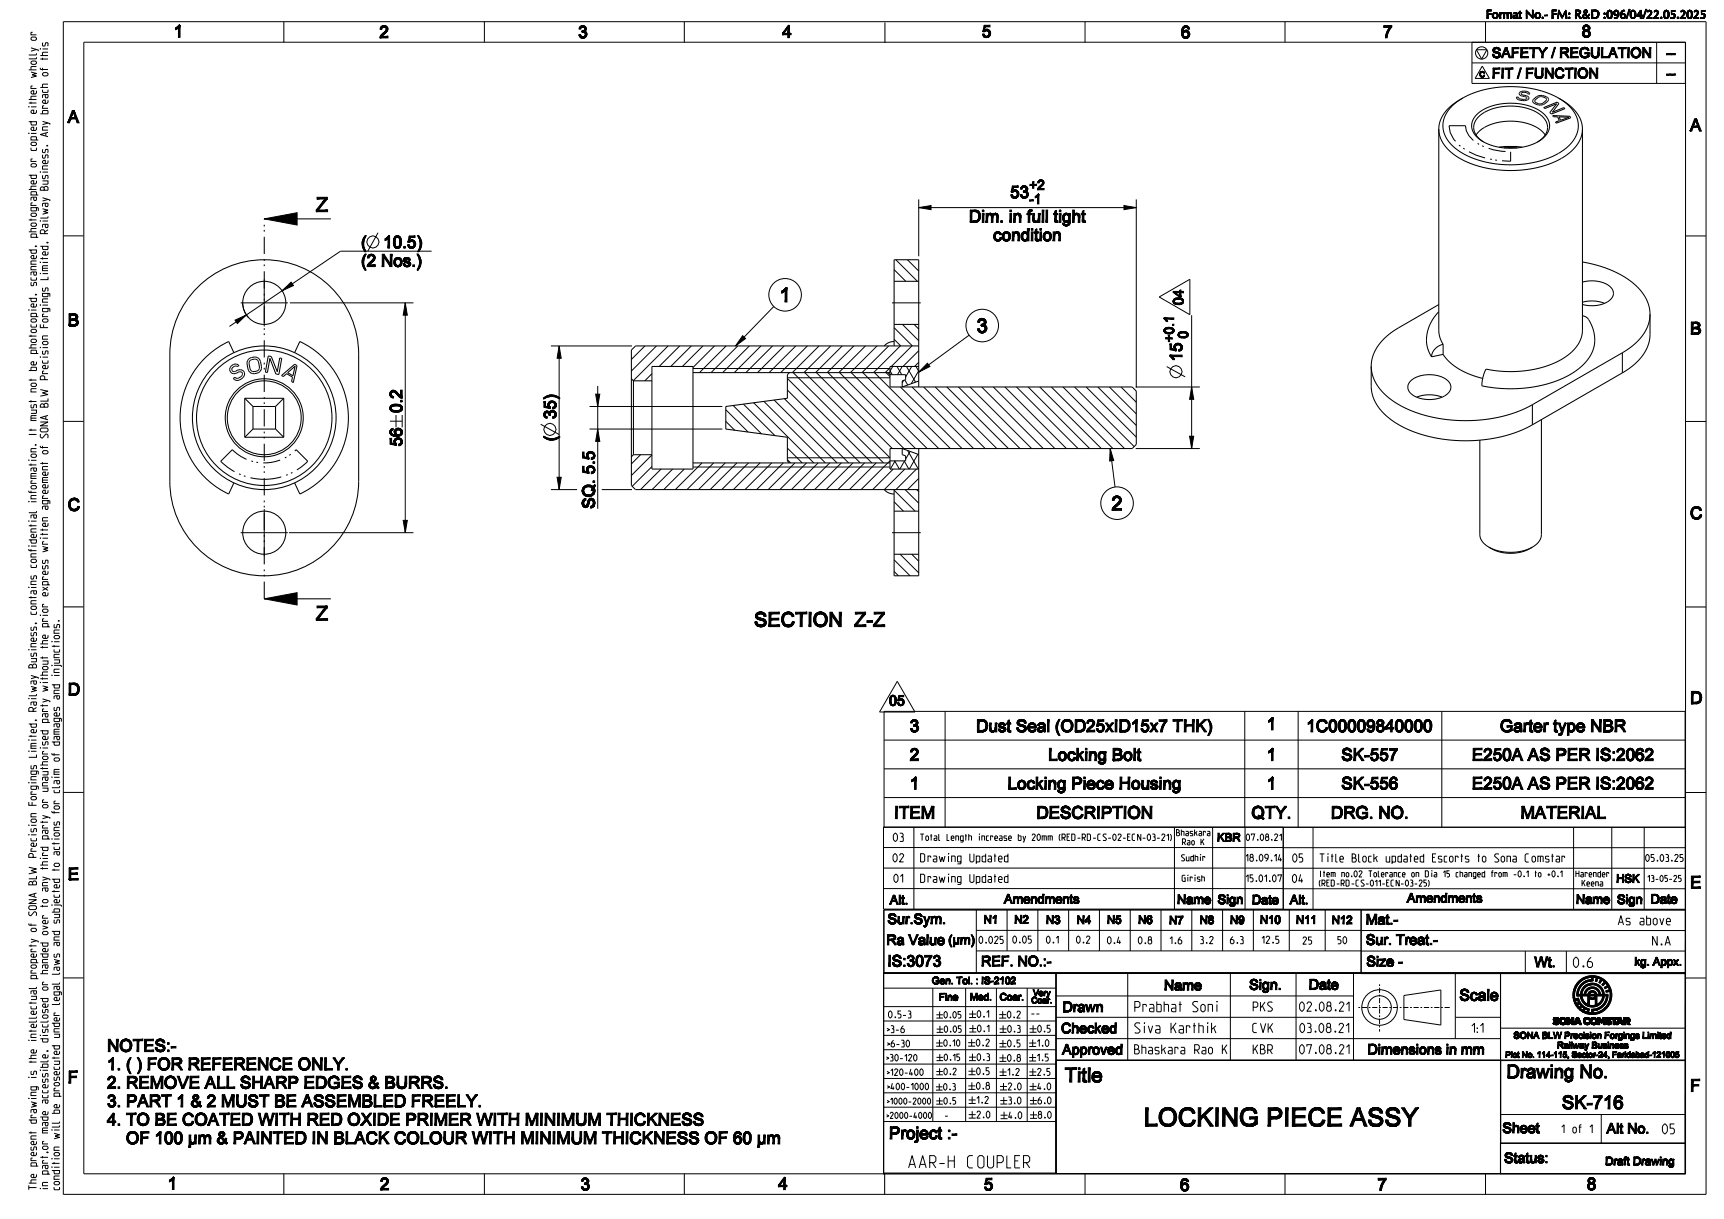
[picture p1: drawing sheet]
<svg xmlns="http://www.w3.org/2000/svg" width="420mm" height="297mm" viewBox="0 0 420 297" stroke-linecap="round" stroke-linejoin="round" font-family="sans-serif">
<defs><g id="words">
<text font-size="6.3" x="279.4" y="274.4">LOCKING PIECE ASSY</text>
<g font-size="4.9">
<text x="189.9" y="73.6">1</text>
<text x="237.9" y="81.1">3</text>
<text x="270.8" y="124.3">2</text>
<text x="181.7" y="152.7">SECTION</text>
<text x="206.9" y="152.7">Z-Z</text>
<text x="256.6" y="263.6">Title</text>
</g>
<g font-size="4.5">
<text x="364.5" y="262.7">Drawing No.</text>
<text x="379.9" y="270.2">SK-716</text>
</g>
<g font-size="4.2">
<text x="42.3" y="9.1">1</text>
<text x="92.4" y="9.2">2</text>
<text x="140.9" y="9.3">3</text>
<text x="190.6" y="9.2">4</text>
<text x="239.2" y="9.1">5</text>
<text x="287.7" y="9.3">6</text>
<text x="336.9" y="9.2">7</text>
<text x="385.3" y="9.1">8</text>
<text x="16.5" y="29.9">A</text>
<text x="411.7" y="32">A</text>
<text x="246.1" y="48.3">53</text>
<text x="236" y="54.2">Dim. in full tight</text>
<text x="241.9" y="58.7">condition</text>
<text x="88" y="60.4">( 10.5</text>
<text x="88" y="64.9">(2 Nos.)</text>
<text x="101.5" y="60.4">)</text>
<text x="16.5" y="79.4">B</text>
<text x="411.7" y="81.5">B</text>
<text x="288" y="88.1" transform="rotate(-90 288 88.1)">15</text>
<text x="98" y="100.6" transform="rotate(-90 98 100.6)">0.2</text>
<text x="135.5" y="107.5" transform="rotate(-90 135.5 107.5)">( 35)</text>
<text x="98" y="108.8" transform="rotate(-90 98 108.8)">56</text>
<text x="16.5" y="124.4">C</text>
<text x="144.9" y="124" transform="rotate(-90 144.9 124)">SQ. 5.5</text>
<text x="411.7" y="126.5">C</text>
<text x="16.5" y="169.4">D</text>
<text x="411.7" y="171.5">D</text>
<text x="221.6" y="178.3">3</text>
<text x="232.8" y="178.3">Dust Seal (OD25xID15x7 THK)</text>
<text x="308.5" y="177.8">1</text>
<text x="317.4" y="178.3">1C00009840000</text>
<text x="362.1" y="178.3">Garter type NBR</text>
<text x="221.6" y="185.3">2</text>
<text x="251.7" y="185.3">Locking Bolt</text>
<text x="308.5" y="185.3">1</text>
<text x="326.2" y="185.3">SK-557</text>
<text x="355.8" y="185.3">E250A AS PER IS:2062</text>
<text x="221.6" y="192.3">1</text>
<text x="240.4" y="192.3">Locking Piece Housing</text>
<text x="308.5" y="192.3">1</text>
<text x="326.2" y="192.3">SK-556</text>
<text x="355.8" y="192.3">E250A AS PER IS:2062</text>
<text x="217.8" y="199.4">ITEM</text>
<text x="252.9" y="199.4">DESCRIPTION</text>
<text x="304.7" y="199.4">QTY.</text>
<text x="323.7" y="199.4">DRG. NO.</text>
<text x="370.8" y="199.4">MATERIAL</text>
<text x="16.5" y="214.4">E</text>
<text x="411.7" y="216.5">E</text>
<text x="26.1" y="256.2">NOTES:-</text>
<text x="16.5" y="263.9">F</text>
<text x="26.1" y="260.7">1. ( ) FOR REFERENCE ONLY.</text>
<text x="26.1" y="265.2">2. REMOVE ALL SHARP EDGES &amp; BURRS.</text>
<text x="26.1" y="269.7">3. PART 1 &amp; 2 MUST BE ASSEMBLED FREELY.</text>
<text x="411.7" y="266">F</text>
<text x="26.1" y="274.2">4. TO BE COATED WITH RED OXIDE PRIMER WITH MINIMUM THICKNESS</text>
<text x="36.1" y="278.7">OF 100 µm &amp; PAINTED IN BLACK COLOUR WITH MINIMUM THICKNESS OF 60 µm</text>
<text x="216.6" y="277.5">Project :-</text>
<text x="40.8" y="289.8">1</text>
<text x="92.6" y="289.9">2</text>
<text x="141.5" y="290">3</text>
<text x="189.6" y="289.8">4</text>
<text x="239.7" y="290">5</text>
<text x="287.5" y="290.1">6</text>
<text x="335.6" y="290">7</text>
<text x="386.6" y="289.9">8</text>
</g>
<text font-size="3.9" x="221" y="284.6">AAR-H COUPLER</text>
<g font-size="3.8">
<text x="216.2" y="235.5">IS:3073</text>
<text x="354.6" y="243.8">Scale</text>
</g>
<g font-size="3.5">
<text x="368" y="14.1">SAFETY / REGULATION</text>
<text x="405" y="14.1">--</text>
<text x="368" y="19.1">FIT / FUNCTION</text>
<text x="405" y="19.1">--</text>
<text x="288.3" y="74.4" transform="rotate(-90 288.3 74.4)">04</text>
<text x="216.6" y="171.9">05</text>
<text x="216.2" y="225.1">Sur.Sym.</text>
<text x="332.7" y="225.2">Mat.-</text>
<text x="215.9" y="230.2">Ra Value</text>
<text x="332.8" y="230.2">Sur. Treat.-</text>
<text x="239" y="235.4">REF. NO.:-</text>
<text x="332.9" y="235.5">Size -</text>
<text x="373.8" y="235.6">Wt.</text>
<text x="284" y="241.3">Name</text>
<text x="303.1" y="241.1">Sign.</text>
<text x="318.3" y="241.1">Date</text>
<text x="258.1" y="251.7">Checked</text>
<text x="258.6" y="246.5">Drawn</text>
<text x="257.9" y="256.9">Approved</text>
<text x="330.7" y="256.9">Dimensions in mm</text>
<text x="365.3" y="276">Sheet</text>
<text x="389.3" y="276.1">Alt No. 05</text>
<text x="364.5" y="283.3">Status:</text>
</g>
<g font-size="3.3">
<text x="250.7" y="46.2">+2</text>
<text x="250.7" y="49.7">-1</text>
<text x="286" y="83.4" transform="rotate(-90 286 83.4)">+0.1</text>
<text x="289.4" y="81.4" transform="rotate(-90 289.4 81.4)">0</text>
<text x="382.8" y="235.7">0.6</text>
<text x="276" y="246.5">Prabhat Soni</text>
<text x="276" y="251.7">Siva Karthik</text>
</g>
<g font-size="3.1">
<text x="216.8" y="220.3">Alt.</text>
<text x="244.6" y="220.1">Amendments</text>
<text x="286.7" y="220.2">Name</text>
<text x="296.6" y="220.2">Sign</text>
<text x="305" y="220.3">Date</text>
<text x="314.2" y="220.3">Alt.</text>
<text x="342.8" y="219.9">Amendments</text>
<text x="383.9" y="220.2">Name</text>
<text x="393.9" y="220.2">Sign</text>
<text x="402.1" y="220.1">Date</text>
<text x="231" y="230.1">(µm)</text>
</g>
<g font-size="2.9">
<text x="355.4" y="4.5">Format No.- FM: R&amp;D :096/04/22.05.2025</text>
<text x="393.5" y="225.3">As above</text>
<text x="402.3" y="230.3">N.A</text>
<text x="305.1" y="246.4">PKS</text>
<text x="305.1" y="251.6">CVK</text>
<text x="315.7" y="246.4">02.08.21</text>
<text x="315.7" y="251.6">03.08.21</text>
<text x="357.4" y="251.6">1:1</text>
<text x="276" y="256.8">Bhaskara Rao K</text>
<text x="305.1" y="256.8">KBR</text>
<text x="315.7" y="256.8">07.08.21</text>
</g>
<g font-size="2.8">
<text x="296.9" y="205">KBR</text>
<text x="394.1" y="215">HSK</text>
<text x="239.6" y="225">N1</text>
<text x="247.1" y="225">N2</text>
<text x="254.8" y="225.1">N3</text>
<text x="262.3" y="225.1">N4</text>
<text x="269.7" y="225">N5</text>
<text x="277.3" y="225.1">N6</text>
<text x="284.8" y="225.2">N7</text>
<text x="292.2" y="225.1">N8</text>
<text x="299.6" y="225.1">N9</text>
<text x="306.9" y="225">N10</text>
<text x="315.7" y="225.1">N11</text>
<text x="324.4" y="225.1">N12</text>
<text x="398.2" y="235.2">kg. Appx.</text>
<text x="386.3" y="283.9">Draft Drawing</text>
</g>
<g font-size="2.6">
<text x="217.4" y="205">03</text>
<text x="217.4" y="210">02</text>
<text x="223.9" y="210">Drawing Updated</text>
<text x="217.4" y="215">01</text>
<text x="223.9" y="215">Drawing Updated</text>
<text x="314.7" y="210">05</text>
<text x="314.7" y="215">04</text>
<text x="321.1" y="210">Title Block updated Escorts to Sona Comstar</text>
<text x="380" y="276">1 of 1</text>
</g>
<g font-size="2.4">
<text x="8.9" y="86.1" transform="rotate(-90 8.9 86.1)">photocopied, scanned, photographed or copied either wholly o</text>
<text x="11.7" y="92.5" transform="rotate(-90 11.7 92.5)">Precision Forgings Limited, Railway Business. Any breach of this</text>
<text x="8.9" y="184.5" transform="rotate(-90 8.9 184.5)">Limited, Railway Business, contains confidential information. It must not be</text>
<text x="11.7" y="192.8" transform="rotate(-90 11.7 192.8)">unauthorised party without the prior express written agreement of SONA BLW</text>
<text x="14.5" y="193.1" transform="rotate(-90 14.5 193.1)">claim of damages and injunctions.</text>
<text x="223.4" y="239.8">Gen. Tol. : IS-2102</text>
<text x="228.2" y="243.8">Fine</text>
<text x="236" y="243.7">Med.</text>
<text x="242.9" y="243.7">Coar.</text>
<text x="8.9" y="290.2" transform="rotate(-90 8.9 290.2)">The present drawing is the intellectual property of SONA BLW Precision Forgings</text>
<text x="11.7" y="290.2" transform="rotate(-90 11.7 290.2)">in part,or made accessible, disclosed or handed over to any third party or</text>
<text x="14.5" y="290.2" transform="rotate(-90 14.5 290.2)">condition will be prosecuted under legal laws and subjected to actions for</text>
</g>
<g font-size="2.3">
<text x="238.1" y="229.9">0.025</text>
<text x="246.4" y="229.8">0.05</text>
<text x="254.6" y="229.8">0.1</text>
<text x="262.1" y="229.8">0.2</text>
<text x="269.6" y="230">0.4</text>
<text x="277.2" y="230">0.8</text>
<text x="284.7" y="230">1.6</text>
<text x="292.2" y="229.9">3.2</text>
<text x="299.5" y="229.9">6.3</text>
<text x="307" y="229.9">12.5</text>
<text x="317.4" y="230">25</text>
<text x="325.9" y="229.9">50</text>
</g>
<g font-size="2.2">
<text x="302.7" y="209.8">18.09.14</text>
<text x="400.3" y="209.9">05.03.25</text>
<text x="302.7" y="214.8">15.01.07</text>
<text x="215.7" y="251.6">&gt;3-6</text>
<text x="216.1" y="248">0.5-3</text>
<text x="250.9" y="247.7">--</text>
<text x="364.6" y="253.1">SONA BLW Precision Forgings Limited</text>
<text x="377.4" y="255.5">Railway Business</text>
</g>
<g font-size="2.1">
<text x="303" y="204.8">07.08.21</text>
<text x="250.7" y="244.4">Coar.</text>
<text x="251.3" y="242.6">Very</text>
<text x="215.7" y="255.1">&gt;6-30</text>
<text x="215.4" y="258.5">&gt;30-120</text>
<text x="215.6" y="262">&gt;120-400</text>
<text x="215.6" y="265.5">&gt;400-1000</text>
<text x="230" y="272.5">-</text>
</g>
<g font-size="2">
<text x="286.1" y="203.6">Bhaskara</text>
<text x="223.9" y="204.8">Total Length increase by 20mm (RED-RD-CS-02-ECN-03-21)</text>
<text x="287.3" y="209.7">Sudhir</text>
<text x="287.8" y="205.9">Rao K</text>
<text x="287.3" y="214.7">Girish</text>
<text x="321.1" y="213.7">Item no.02 Tolerance on Dia 15 changed from -0.1 to +0.1</text>
<text x="321.1" y="215.9">(RED-RD-CS-011-ECN-03-25)</text>
<text x="383.3" y="213.7">Harender</text>
<text x="385.1" y="215.9">Keena</text>
<text x="400.9" y="214.8">13-05-25</text>
<text x="360.8" y="257.7">Plot No. 114-115, Sector-24, Faridabad-121005</text>
<text x="215.6" y="269">&gt;1000-2000</text>
<text x="215.7" y="272.5">&gt;2000-4000</text>
</g>
<text font-size="1.9" x="360.4" y="18.8">C</text>
</g></defs>
<g fill="#000">
<path d="M363.6 13.2l.3 .1zM363.6 13.4h.4zM363.7 13.5l.3 .1zM363.7 13.6h.4zM363.7 12.1h.4zM363.7 12.2l.3 .1zM363.7 12.3h.4zM363.7 12.1l.4-.1zM363.7 12.4h.4zM363.7 16.6h1.7l-1.3 .3zM364.1 17.9v1.2h-.4zM363.7 12.5h.5z"/>
<path d="M363.7 13.7h.5zM363.8 12l.4-.1zM363.8 12.5h.6zM363.8 11.9h.5zM363.8 13.8h.7zM363.8 12.6h.8zM363.9 11.8h1.4zM363.9 12.7h1zM363.9 13.9l1.5-.1zM363.9 11.7h1.3zM363.6 13.2l.3 .1-.3 .1zM364 12.7h1.1z"/>
<path d="M363.7 13.5h.3zM363.6 13.4h.4l-.3 .1zM364 14l1.3-.1zM364 11.7h1.2zM363.7 12.2l.3-.1zM363.7 12.1h.3zM364.1 12.8h1.1zM364.1 16.9l1.3-.3v.3zM364.1 17.9l1.1-.3v.3zM364.1 17.6h1.1l-1.1 .3zM364.1 17.6l-.4 1.5zM363.7 12.5l.4-.1z"/>
<path d="M363.7 13.7h.4zM364.1 14h1.1zM364.1 11.6h1zM363.8 12h.3zM363.8 12.5h.4zM363.8 13.8l.5-.1zM364.2 11.6h.7zM363.8 11.9h.4zM363.8 12.5h.5zM363.8 13.8h.6zM364.3 11.6h.5zM363.8 12.6h.6z"/>
<path d="M364.2 14.1l.9-.1zM364.2 12.9l1-.1zM364.4 12.9h.9zM363.8 12.6h.7zM364.4 11.6h.3zM363.8 11.9h.6zM364.5 14.1h.4zM364.5 12.9h.9zM363.9 13.9l.8-.1zM363.8 11.9l.8-.1zM363.9 11.8h.7zM363.9 12.7l.9-.1z"/>
<path d="M364.3 11.6h.4zM364.6 11.8h.7zM363.9 13.9l.9-.1zM364.5 14.1h.3zM364.7 13l.7-.1zM364.8 13h.7zM364.8 13.8h.6zM364.2 11.6h.6zM364.7 11.9l.6-.1zM364.8 11.9h.6zM364.4 14.1l.7-.1zM364.9 14.1l.2-.1z"/>
<path d="M364.4 14.1h.5zM364.1 11.6h.8zM364.9 13h.6zM365 13.8l.5-.1zM364.9 11.9h.5zM365 12h.4zM365 13.7h.5zM365 13.1l.5-.1zM364 11.7l1.1-.1zM365.1 12l.4 .1zM365.1 13.1h.4zM365.1 12.1l.4 .1z"/>
<path d="M365.1 13.1l.4 .1zM365.1 13.6h.4zM364.1 14h1zM365.2 12.2l.3 .1zM365.2 13.2l.4 .1zM365.2 13.3l.4 .1zM365.2 13.5h.4zM364 14h1.2zM365.2 13.4h.4zM363.9 13.9h1.4zM364.9 13.8h.5zM365.1 13.7h.4z"/>
<path d="M365.2 13.5l.3 .1h-.3zM365.2 13.4l.4 .1zM366.4 13.3l-.3 .8h-.3zM366.5 13h.8l-.9 .3zM366.5 13l-.7 1.1zM366.7 11.6h.4l-.2 .2zM366.7 12.3l-.9 1.8zM366.8 12.1l-1 2zM366.9 11.8l-1.1 2.3zM366.7 11.6l.2 .2-1.1 2.3zM367.1 11.6l-.2 .3zM367.1 11.6l-.1 .5z"/>
<path d="M367.1 11.6l-.1 .6zM367.1 11.6v.8zM367.1 11.6l.2 1.4-.2-.6zM366.4 13.3l.9-.3 .1 .3zM367.1 11.6l.3 1.7zM366.6 16.9l2-.3zM367.1 11.6l.6 2.5zM367.1 11.6l1 2.5h-.4zM366.6 16.6h2l-2 .3zM64.4 53.3l8-1.5v3zM77 51.2l.8-.3-.3 .3zM77 51.2h.5l-.5 .4z"/>
<path d="M78.8 48.9l-1 2-.8 .3zM79 48.7l.7-.2-.9 .4zM78.8 48.9l.9-.4-1.9 2.4zM79.2 48.5l.5-.4v.4zM79.2 48.5h.5l-.7 .2zM223.8 50.6l3-.5v1zM57.3 78l2.7-1.3-2.2 2.1zM68.7 70.8l2.2-2.1 .6 .9zM98.7 73.8l.5 3h-1zM136.2 84.3l.5 3h-1zM145.1 96h1l-.5 3zM180.9 81.8l.7 .7-2.4 1.8z"/>
<path d="M225.9 88.5l.6 .8-2.7 1.4zM287.4 81.8v.4zM287.4 81.9l.1 .4zM287.5 81.9v.4zM287.6 82l.1 .3zM287.7 82l.1 .3h-.1zM287.7 82l.1 .3zM288.7 82l.1 .3zM288.8 82l.1 .2zM288.8 82v.3zM288.9 82v.2zM289 81.9v.3z"/>
<path d="M289 81.9l-.1 .3zM289.1 81.8l-.1 .4zM290.3 94.3l.5 3h-1zM135.7 116.3h1l-.5 3zM145.6 104.5l.5 3h-1zM270.5 109.3l.8 2.9-1 .1zM289.8 106.3h1l-.5 3zM98.2 126.8h1l-.5 3zM64.4 145.9l8-1.5v3zM77 150.7l.8-.2-.3 .2zM77 150.7h.5l-.5 .4zM78.8 148.5l-1 2-.8 .2z"/>
<path d="M79 148.3l.7-.2-.9 .4zM78.8 148.5l.9-.4-1.9 2.4zM79.2 148.1l.5-.5v.5zM79.2 148.1h.5l-.7 .2zM202.7 149.2l1.8 2.7-1.8-1.9zM204.9 149.2l-.5 3.5zM204.9 149.2v3.5h-.5zM202.7 150l1.8 1.9-.1 .8zM204.5 149.2h.4l-.4 2.7zM384.5 239.2l1-.4-1.8 1.5zM384.5 239.2l.6-.5 1.3-.3zM385.3 239.7l.6-.5 1.1-.1-2 .9z"/>
<path d="M385.1 238.7l.6-.4 2.1-.2zM385.7 238.3a4.7 4.7 0 0 1 5.8 1l-1.2 .6 .6-.6-.6-.5-.5 .8-.3-.2 .5-.8-.6-.2-.2-.1-.2 .9-.3-.1 .2-.9-.8-.1v.9l-.3-.4v-.5zM386.2 239l.4-.1a1.26 1.26 0 0 1 1.5 .1zM386.3 240a2.91 2.91 0 0 1 4.5 2.3l-6.7 .3v-.4l6.4 .1a2.55 2.55 0 0 0-2.7-2.4zM385.9 239.2l.3-.2h1.5zM386 240.3l.3-.3 1.5-.1zM390.3 239.9l1.2-.6a4.7 4.7 0 0 1 .3 5.8l-1 .6a4.4 4.4 0 0 0 1.4-4.2h-.9l.8-.3-.3-.8-.8 .5-.2-.3 .8-.5-.5-.6-.6 .6zM383.6 242.5l.1 .9-.3 .4-.2-.7zM383.8 241.1l-.2 1.4-.4 .6 .1-1.4zM383.4 243.8l.9-.2-.5 .2-.2 .6zM383.8 243.9l.3 .6-.5-.1zM383.7 240.3l.8-.5-.7 1.3-.5 .6z"/>
<path d="M383.4 243.8l1.2-.3 .6 1.1 .6 .6-.4 .1-.4 .4-.1 .4-.5-.5 .7-.6-.3-.5-.8 .6-.4-.7 .5 .1 .5-.3-.3-.6zM384 245.1l.3-.3 .2 .3-.1 .5zM383.7 243.4l.8-.2 .1 .3-1.2 .3zM384.5 245.1l.2 .3-.3 .2zM385.4 245.3l.4-.1 .8 .5-1.1 .8-.6-.4h.7l.3-.4zM385.4 242.6l.1 .5-.3 .3-.1-.4zM385 240l.7-.2a3.5 3.5 0 0 0-1.2 2.5l-.4-.1 .2-.8zM385 245.7l.6 .4h-.7zM385.5 243.1l.1 .4-.3 .2-.1-.3zM385.3 243.7l.3-.2 .4 .6-.3 .3zM386 244.1l.3 .3-.3 .2-.3-.2zM385.7 240.5l.8-.2-.9 1-.2 1h-.4l.2-.8z"/>
<path d="M385.5 246.5l.4-.2 .6 .3zM386 244.6l.3-.2 .3 .2-.3 .3zM386.2 241.5l.5-.2-.4 1h-.4zM386 240.3l1.1-.3-1.4 .5zM386.3 244.9l.3-.3 .6 .3-.6 .2zM386.2 245.8l.4-.1 .6 .1-.2 .9-.8 .1-.7-.3 1.1 .1 .2-.5zM386.4 241.1l.8-.1-1 .5zM387.2 243.2l1-.1 .8-.5v2.2l-.3 .1v-1.7l-.7 .3zM386.9 242.1l.4-.1-.1 .3h-.3zM386.9 242l.6-.1-.6 .2zM386.4 241.1l.2-.2 1.2-.1zM387 241.9l.6-.1-.7 .2z"/>
<path d="M386.6 240.9a1.99 1.99 0 0 1 3.3 1.4h-.3a1.64 1.64 0 0 0-1.8-1.5zM387.1 241.8l.8-.1-.9 .2zM387.8 245.9l1.5 .1-1.2 .3-.3 .5zM386.2 246.8h1.6zM387.2 241.7a1.08 1.08 0 0 1 1.8 .6h-.4l-.4-.5h-1.1zM387.2 242.6l.3 .4 .5 .2h-.8v1.7l-.4-.1zM386.6 245.1l.6-.2 2 .2-1.1 .2zM386.2 246.8h1.6l.3-.5v.5l1.5 .1a4.7 4.7 0 0 1-3.4-.1zM388.1 246.3l1.2-.3zM388.2 245l1.6-.4-.6 .5zM388.1 245.9a3.5 3.5 0 0 0 2.5-1.3l.5-.1-.8 .9a2.2 2.2 0 0 1-2.2 .5zM391.3 241.5h.9l-.9 .3z"/>
<path d="M384.1 242.6l7.6-.3-.1 1.2a1.27 1.27 0 0 1-1 1.1l.6-.9 .2-1.1h-.6l-.3 1.1a1.29 1.29 0 0 1-1.3 .9l.8-.7 .5-1.3h-1.5l-.7 .5 .3-.5h-1.4l-.4 2.2v-2.2h-1.4l-.3 .4-.1-.4zM388.5 246.8l1.3-.4 2-1.3a4.7 4.7 0 0 1-2.2 1.8zM30.9 277.1l.4-.1v.1zM30.9 277.3l.4-.2v.2zM30.9 277.4l.4 .1zM30.9 276.9l.4-.1v.2zM30.9 277.6l.5 .1zM30.9 276.8l.5-.1-.1 .1zM31 276.6h.4zM31 277.8h.4zM31.1 276.5l.4-.1zM31.1 278h.4z"/>
<path d="M31.1 276.3h.5zM31.1 278.2h.6zM31.2 276.2l.7-.1zM31.3 276.1l.8-.1zM31.3 278.3h.6zM30.9 276.9l.4 .1-.4 .1zM30.9 277.1h.4l-.4 .2zM30.9 277.4l.4-.1v.1zM30.9 277.3h.4l-.4 .1zM30.9 277.6h.4zM30.9 277.4l.4 .1-.4 .1zM30.9 276.8h.4l-.4 .1z"/>
<path d="M31 276.6l.4 .1-.5 .1zM30.9 277.6l.5 .1-.4 .1zM31.1 278l.4-.1zM31 277.8h.4l-.3 .2zM31 276.6l.5-.1zM31.1 276.5h.4l-.5 .1zM31.5 275.9l1.7 .1zM31.1 276.3l.4 .1-.4 .1zM31.1 278.2l.5-.1zM31.1 278h.4l-.4 .2zM31.6 278.6l1.6-.1zM31.6 275.8l1.5 .1z"/>
<path d="M31.3 278.3l.4-.1zM31.1 278.2h.6l-.4 .1zM31.7 278.6h1.3zM31.7 275.8h1.2zM31.1 276.3l.6-.1zM31.2 276.2h.5l-.6 .1zM31.3 278.3h.5zM31.4 278.4h.6zM31.3 278.3h.6l-.5 .1zM31.3 276.1h.6l-.7 .1zM31.9 278.7h1zM31.4 278.4h.7z"/>
<path d="M31.4 278.4h.8zM32.1 278.7h.6zM31.4 278.4h.9zM31.4 278.4h1zM31.3 276.1l1-.1zM31.4 276h1.8zM31.4 278.4h1.1zM32.3 276h.9zM32.1 278.7h.4zM32.5 278.4h.8zM32.5 278.4h.8l-.1 .1zM32.5 276h.7z"/>
<path d="M31.9 278.7h.8zM31.7 275.8l1-.1zM32.6 276.1l.6-.1zM32.7 276.1l.5-.1 .1 .1zM32.7 278.3l.8-.1zM32.7 278.3l.8-.1-.2 .2zM32.8 278.3l.7-.1zM31.7 278.6l1.2 .1zM31.6 275.8h1.3zM32.9 276.2l.4-.1zM33 276.3l.3-.2 .2 .2zM33 278.2l.5-.2z"/>
<path d="M33 278.2l.5-.2v.2zM31.6 278.6h1.4zM31.5 275.9h1.6zM33.1 276.4l.4-.1 .1 .1zM33.2 277.9l.4-.1zM33.1 278l.5-.2-.1 .2zM31.4 278.4l1.8 .1zM33.1 276.5l.5-.1-.4 .2zM33.2 276.6l.4-.2v.2zM33.3 277.7h.4zM33.2 277.8l.5-.1-.1 .1zM33.3 276.7l.3-.1 .1 .2z"/>
<path d="M33.3 276.9l.4-.1v.2zM33.3 277.5l.4-.1-.4 .2zM33.3 277.6l.4-.2v.3zM33.3 277.4l.4-.2v.2zM32.6 278.4h.7zM32.7 276.1h.6zM33.3 277h.4l-.4 .2zM33.3 277.2l.4-.2v.2zM33 276.3h.5zM33 278.2h.5zM33.1 278h.4zM33.1 276.4h.5z"/>
<path d="M33.2 276.6h.4l-.3 .1zM33.2 277.8h.4zM33.3 277.6l.4 .1zM33.3 276.7l.4 .1-.4 .1zM33.3 276.9l.4 .1h-.4zM33.3 277.4h.4l-.4 .1zM33.3 277.2h.4l-.4 .2zM34.7 277.4v1.3h-.4zM34.7 276.1l1.6-.4v.4zM34.7 277.4l1.4-.4v.4zM34.7 277h1.4l-1.4 .4zM34.7 277l-.4 1.7z"/>
</g>
<g fill="none" stroke="#000" stroke-width=".24">
<path d="M15.4 5.3h400.2v285.7h-400.2zM69.1 5.3v5M118 5.3v5M166.7 5.3v5M264.3 5.3v5M313 5.3v5M358.6 10.3v10h52M358.6 15.3h52M359.7 12.1h2.5l-1.2 2.3zM361.1 16.1l1.7 3h-3.4zM361.9 5.3v5M363.6 13.2l.3 .1z"/>
<path d="M363.6 13.2l.3 .1-.3 .1zM363.6 13.4h.4zM363.6 13.4h.4l-.3 .1zM363.7 13.5h.3zM363.7 13.5l.3 .1zM363.7 13.6h.4zM363.7 12.1h.4zM363.7 12.2l.3-.1zM363.7 12.1h.3zM363.7 12.2l.3 .1zM363.7 12.3h.4zM363.7 12.1l.4-.1z"/>
<path d="M363.7 12.4h.4zM363.7 16.6h1.7l-1.3 .3zM363.7 16.6l.4 .3-.4 2.2zM363.7 12.5h.5zM363.7 12.5l.4-.1zM363.7 13.7h.4zM363.7 13.7h.5zM363.8 12l.4-.1zM363.8 12h.3zM363.8 12.5h.5zM363.8 12.5h.4zM363.8 12.5h.6z"/>
<path d="M363.8 11.9h.6zM363.8 11.9l.8-.1zM363.8 11.9h.5zM363.8 11.9h.4zM363.8 13.8h.6zM363.8 13.8l.5-.1zM363.8 13.8h.7zM363.8 12.6h.7zM363.8 12.6h.6zM363.8 12.6h.8zM363.9 11.8h1.4zM363.9 11.8h.7z"/>
<path d="M363.9 12.7l.9-.1zM363.9 12.7h1zM363.9 13.9l1.5-.1zM363.9 13.9l.9-.1zM363.9 13.9l.8-.1zM363.9 13.9h1.4zM363.9 11.7h1.3zM364 12.7h1.1zM364 14l1.3-.1zM364 14h1.2zM364 11.7l1.1-.1zM364 11.7h1.2z"/>
<path d="M364.1 12.8h1.1zM364.1 16.9l1.3-.3v.3zM364.1 17.9l1.1-.3v.3zM364.1 17.6h1.1l-1.1 .3zM364.1 17.6l-.4 1.5zM364.1 16.9l-.4 2.2zM364.1 17.9v1.2h-.4zM364.1 14h1.1zM364.1 14h1zM364.1 11.6h.8zM364.1 11.6h1zM364.2 14.1l.9-.1z"/>
<path d="M364.2 11.6h.6zM364.2 11.6h.7zM364.2 12.9l1-.1zM364.3 11.6h.4zM364.3 11.6h.5zM364.4 14.1l.7-.1zM364.4 14.1h.5zM364.4 12.9h.9zM364.4 11.6h.3zM364.5 14.1h.4zM364.5 14.1h.3zM364.5 12.9h.9z"/>
<path d="M364.6 11.8h.7zM364.7 13l.7-.1zM364.7 11.9l.6-.1zM364.8 13h.7zM364.8 13.8h.6zM364.8 11.9h.6zM364.9 13.8h.5zM364.9 13h.6zM364.9 14.1l.2-.1zM364.9 11.9h.5zM365 13.1l.5-.1zM365 13.8l.5-.1z"/>
<path d="M365 12h.4zM365 13.7h.5zM365.1 12l.4 .1zM365.1 13.7h.4zM365.1 13.1h.4zM365.1 12.1l.4 .1zM365.1 13.1l.4 .1zM365.1 13.6h.4zM365.2 12.2l.3 .1zM365.2 13.2l.4 .1zM365.2 13.3l.4 .1zM365.2 13.5h.4z"/>
<path d="M365.2 13.5l.3 .1h-.3zM365.2 13.4h.4zM365.2 13.4l.4 .1zM365.9 16.6h.3l-.3 2.5zM366.2 16.6v2.5h-.3zM366.4 13.3l-.3 .8h-.3zM366.4 13.3l.9-.3 .1 .3zM366.5 13h.8l-.9 .3zM366.5 13l-.7 1.1zM366.6 16.6h2l-2 .3zM366.6 16.9l2-.3zM366.7 11.6h.4l-.2 .2z"/>
<path d="M366.7 11.6l.2 .2-1.1 2.3zM366.7 12.3l-.9 1.8zM366.8 12.1l-1 2zM366.9 11.8l-1.1 2.3zM367.1 11.6l-.2 .3zM367.1 11.6l-.1 .5zM367.1 11.6l-.1 .6zM367.1 11.6v.8zM367.1 11.6l.2 1.4-.2-.6zM367.1 11.6l.3 1.7zM367.1 11.6l.6 2.5zM367.1 11.6l1 2.5h-.4z"/>
<path d="M403.6 10.3v10M369.6 36h-3.2M15.4 57.5h5M64.4 53.3l8-1.5v3zM77 51.2l.8-.3-.3 .3zM77 51.6l.5-.4h2.3zM77 51.2h.5l-.5 .4zM77 51.6l2.8-.4v.4zM77.2 48.1h2.5l-2.5 .4zM77.2 48.5l2.5-.4-.5 .4zM78.8 48.9l.9-.4-1.9 2.4zM78.8 48.9l-1 2-.8 .3z"/>
<path d="M79 48.7l.7-.2-.9 .4zM79.2 48.5l.5-.4v.4zM79.2 48.5h.5l-.7 .2zM223.8 50.6l3-.5v1zM223.8 48.6v13.8M223.8 50.6h53M276.8 48.6v45.8M410.6 57.5h5M57.3 78l2.7-1.3-2.2 2.1zM59.1 73.8l.1 1.1 .4 1.1 1 1.4M68.7 70.8l2.2-2.1 .6 .9zM70.6 73.8h30.1"/>
<path d="M98.7 73.8l.5 3h-1zM98.7 73.8v56M105.1 61.2h-22.1l-27.1 18.3M188.5 74.7l-9.3 9.6M217.8 79.8l4.5 4.5M217.8 68.5h.1M217.8 65.7l2.9 2.8M218.2 63.3l5.3 5.2M219.9 79l3.9 4M221.1 63.3l2.7 2.7M222.7 79l1.1 1.2M282.4 72.4l7.5-4.4v8.7z"/>
<path d="M290.3 76.8v32.5M134.2 84.3h19.8M136.2 84.3l.5 3h-1zM136.2 84.3v35M143.6 99h32.4M145.1 96h1l-.5 3zM145.6 94v30M157.1 84.3l-3.3 3.3M158.8 91.1l-1.7 1.7M159.9 84.3l-6.1 6.1M162.8 84.3l-8.5 8.5M165.6 84.3l-5 5"/>
<path d="M168.4 84.3l-5 5M168.8 89.8h48M171.2 84.3l-5 5M174.1 84.3l-5.3 5.2M176.8 99.8l5.5 5.5M176.9 84.3l-6.5 6.5M178.6 98.8l6.9 6.9M179.7 84.3l-6.5 6.5M180.9 81.8l.7 .7-2.4 1.8zM181.1 98.5l7.7 7.6M182.6 84.3l-6.5 6.5M183.6 98.1l14.7 14.7"/>
<path d="M185.4 84.3l-6.5 6.5M186.1 97.8l15 15M188.2 84.3l-6.5 6.5M188.6 97.5l15.3 15.3M191 84.3l-6.5 6.5M191.1 97.1l15.6 15.7M191.8 95l17.8 17.8M191.8 92.2l20.6 20.6M191.8 92h25M193.2 90.8l22 22M193.9 84.3l-6.5 6.5M196.1 90.8l20.7 20.7h-25"/>
<path d="M196.7 84.3l-6.5 6.5M198.9 90.8l18.5 18.5M199.5 84.3l-6.5 6.5M201.7 90.8l18.5 18.5M202.4 84.3l-6.5 6.5M204.5 90.8l18.5 18.5M205.2 84.3l-6.5 6.5M207.4 90.8l18.5 18.5M208 84.3l-6.5 6.5M210.2 90.8l18.5 18.5M210.8 84.3l-6.5 6.5M213 90.8l18.5 18.5"/>
<path d="M213.7 84.3l-6.5 6.5M215.9 90.8l.9 .9M216.5 84.3l-6.5 6.5M216.8 89.6l-1.1 1.2M216.8 90.3l.6 1M217.5 89.3l-.7 1.1M217.8 82.7l1.6 1.6M218.5 89.3l1.2 2M219.3 84.3l-6.5 6.5M219.4 94.3l15 15M219.8 89.3l-1.2 2M220.2 92.7l-.4 .6"/>
<path d="M220.4 92.6l.7 1.2M220.8 89.3l2.2 3.8M222.1 89.3l-1.5 2.5M222.2 84.3l-5 5M222.2 94.3l15 15M223.1 89.3l.7 1.1M223.8 85.4l-3.8 3.9M223.8 88.3l-1 1M223.8 90.3l-1.8 3.2M225 94.3l15 15M225.9 88.5l.6 .8-2.7 1.4zM227.8 94.3l15 15"/>
<path d="M230.7 94.3l15 15M233.5 94.3l15 15M236.1 81.7l-12.3 9M236.3 94.3l15 15M239.2 94.3l15 15M242 94.3l15 15M244.8 94.3l15 15M247.6 94.3l15 15M250.5 94.3l15 15M253.3 94.3l15 15M256.1 94.3l15 15M259 94.3l15 15"/>
<path d="M261.8 94.3l14.5 14.5M264.6 94.3l12.2 12.2M267.4 94.3l9.4 9.4M270.3 94.3l6.5 6.5M273.1 94.3l3.7 3.7M276.7 94.3h15.6M284.2 89.3l4.5 2.5M287.4 81.8v.4zM287.4 81.9l.1 .4zM287.5 81.9v.4zM287.6 82l.1 .3zM287.7 82l.1 .3h-.1z"/>
<path d="M287.7 82l.1 .3zM288.7 82l.1 .3zM288.8 82l.1 .2zM288.8 82v.3zM288.9 82v.2zM289 81.9v.3zM289 81.9l-.1 .3zM289.1 81.8l-.1 .4zM290.3 94.3l.5 3h-1zM15.4 102.7h5M95 102.6h3M96.5 101.1v3"/>
<path d="M98 101.1v3M134.2 119.3h6.4M135.7 116.3h1l-.5 3zM143.6 104.5h32.4M145.6 104.5l.5 3h-1zM146.6 119.3h7.4M156.1 110.8l-2.3 2.2M158.8 110.9l-5 5M158.8 113.7l-4.8 4.8M161 114.3l-5 5M163.9 114.3l-5 5M166.7 114.3l-5 5"/>
<path d="M168.8 113.8h48M171 112.8l-6.5 6.5M173.9 112.8l-6.5 6.5M176.7 112.8l-6.5 6.5M176.8 102.7l2.2 2.1M179.5 112.8l-6.5 6.5M182.3 112.8l-6.5 6.5M185.2 112.8l-6.5 6.5M188 112.8l-6.5 6.5M190.8 112.8l-6.5 6.5M191.8 112l.8 .8M191.8 109.2l3.6 3.6"/>
<path d="M193.7 112.8l-6.5 6.5M196.5 112.8l-6.5 6.5M199.3 112.8l-6.5 6.5M202.1 112.8l-6.5 6.5M205 112.8l-6.5 6.5M207.8 112.8l-6.5 6.5M210.6 112.8l-6.5 6.5M213.5 112.8l-6.5 6.5M216.3 112.8l-6.5 6.5M217.6 114.3l-5 5M217.8 119.4l5.1 5.1M218 112.3l1.1 2"/>
<path d="M218.1 112.3l-1.2 2M220.3 112.3l1.1 2M220.4 112.3l-1.2 2M220.4 114.3l-5 5M220.5 119.3l3.3 3.3M221.1 109.8l2.6 4.5M221.7 110l-1.1 1.8M223.3 114.3l-5 5M223.3 119.3l.5 .5M223.6 110.7l-2.1 3.6M223.8 116.6l-2.7 2.7M270.5 109.3l.8 2.9-1 .1z"/>
<path d="M270.5 109.3l1.1 9.4M276.7 109.3h15.6M289.8 106.3h1l-.5 3zM410.6 102.7h5M70.4 129.8h30.3M98.2 126.8h1l-.5 3zM217.8 139.2l1.1 1.1M217.8 136.4l3.9 3.9M217.8 122.3l2.3 2.2M219.3 135l4.5 4.6M222.1 135l1.7 1.7M64.4 145.9l8-1.5v3z"/>
<path d="M77 150.7l.8-.2-.3 .2zM77 151.1l.5-.4h2.3zM77 150.7h.5l-.5 .4zM77 151.1l2.8-.4v.4zM77.2 147.6h2.5l-2.5 .5zM77.2 148.1l2.5-.5-.5 .5zM78.8 148.5l.9-.4-1.9 2.4zM78.8 148.5l-1 2-.8 .2zM79 148.3l.7-.2-.9 .4zM79.2 148.1l.5-.5v.5zM79.2 148.1h.5l-.7 .2zM202.7 150l1.8 1.9-.1 .8z"/>
<path d="M202.7 149.2l1.8 2.7-1.8-1.9zM204.5 149.2h.4l-.4 2.7zM204.9 149.2l-.5 3.5zM204.9 149.2v3.5h-.5zM215.4 173.3h195.1v28.3h-195.1zM218.6 166l4.3 7.5h-8.6zM230.2 173.3v28.3M303.2 173.3v28.3M316.2 173.3v28.3M351.2 173.3v28.3M15.4 193.1h5M215.4 194.3h195.1"/>
<path d="M215.4 187.3h195.1M215.4 180.3h195.1M410.6 193.1h5M215.2 206.5h195.4M215.2 211.5h195.4M215.2 216.5h195.4M222.6 201.5v20M286.1 201.5v20M295.4 201.5v20M303.3 201.5v20M312.6 201.5h98v20h-195.4v-20h97.4v20M319.9 201.5v20"/>
<path d="M383.4 201.5v20M392.7 201.5v20M400.6 201.5v20M15.4 238.3h5M215.3 221.7v15.5M237.8 226.7h172.8M237.8 231.7h93.8M237.8 221.7v15.5M245.3 221.7v10M252.8 221.7v10M257.2 237v48.9h153.4M257.3 237.2v48.8"/>
<path d="M260.3 221.7v10M267.8 221.7v10M274.7 237v21.3M275.3 221.7v10M282.8 221.7v10M290.3 221.7v10M297.8 221.7v10M299.7 237v21.3M305.3 221.7v10M314.1 221.7v10M315.7 237v21.3M322.8 221.7v10"/>
<path d="M329.7 237v21.3M331.6 231.7h79M331.6 221.7v15.5h79M354.5 237v16.1M365.5 237l.1 49.1M371.6 231.7v5.5M381.6 231.7v5.5M384.5 239.2l.6-.5 1.3-.3zM384.5 239.2l1-.4-1.8 1.5zM384.9 239.3l.5-.4a4.3 4.3 0 0 1 2.4-.8v.5a3.8 3.8 0 0 0-3.7 4h.9a2.91 2.91 0 0 0 2.9 2.8 2.91 2.91 0 0 0 2.9-2.8h.6a3.5 3.5 0 0 1-3.6 3.3v.9l-.6-.1h-.2l.2-.9a3.5 3.5 0 0 1-2.7-2.6l-.8 .2a4.4 4.4 0 0 1 1.2-4.1zM385.1 238.7l.6-.4 2.1-.2zM385.3 239.7l.6-.5 1.1-.1-2 .9z"/>
<path d="M385.6 239.9l1.2-.7 1.3-.2v-.9l.8 .1-.2 .9 .3 .1 .2-.9 .8 .3-.5 .8 .3 .2 .5-.8 .6 .5-.6 .6 .2 .2 .6-.6 .4 .4 .1 .2-.8 .5 .2 .3 .8-.5 .3 .8-.9 .2 .1 .4 .9-.3a4.4 4.4 0 0 1-4.1 5.3v-.5a3.8 3.8 0 0 0 3.6-4h-.9a2.91 2.91 0 0 0-2.9-2.8 2.91 2.91 0 0 0-2.9 2.8h-.5v-.5l.5-1.2zM385.7 238.3a4.7 4.7 0 0 1 5.8 1l-1.2 .6 .6-.6-.6-.5-.5 .8-.3-.2 .5-.8-.6-.2-.2-.1-.2 .9-.3-.1 .2-.9-.8-.1v.9l-.3-.4v-.5zM385.9 239.2l.3-.2h1.5zM386.2 239l.4-.1a1.26 1.26 0 0 1 1.5 .1zM390.3 239.9l1.2-.6a4.7 4.7 0 0 1 .3 5.8l-1 .6a4.4 4.4 0 0 0 1.4-4.2h-.9l.8-.3-.3-.8-.8 .5-.2-.3 .8-.5-.5-.6-.6 .6zM410.5 237h-195.3v48.8h42M410.6 221.7l-.1 64.4M410.6 238.3h5M410.6 237.2h-195.4M410.7 221.7h-195.4v64.5M215.2 248.8h42M215.2 240.8h42"/>
<path d="M215.2 245.3h42M215.2 252.3h42M215.2 255.8h42M215.2 259.3h42M227.2 240.8v32.5M228.1 254.1h1.6M228.1 254.9h1.6M228.1 247.2h1.6M228.1 248h1.6M228.2 257.6h1.6M228.2 258.4h1.6M228.2 250.7h1.6"/>
<path d="M228.2 251.5h1.6M228.9 253.3v1.6M228.9 246.4v1.6M229 256.8v1.6M229 249.9v1.6M230 253.5l.4-.2 .3 .5v.7l-.3 .4-.5-.4zM230.1 257l.4-.2 .3 .5v.7l-.3 .4-.5-.4zM230.3 246.4l.5 .5v.7l-.4 .4-.4-.4v-.7zM230.4 249.9l.4 .5v.7l-.3 .4-.5-.4v-.7zM231.5 254.6v.2zM231.5 247.8l.1 .2zM231.5 258.1l.1 .2z"/>
<path d="M231.6 251.3v.2zM232.1 253.8l.5-.5v1.6M232.2 257.3l.4-.5v1.6M232.3 250.2l.4-.3 .3 .5v.7l-.3 .4-.5-.4zM232.5 246.4l.5 .5v.7l-.4 .4-.4-.4v-.7zM233.1 253.5l.4-.2 .3 .5v.7l-.3 .4-.5-.4zM233.8 256.8h-.7v.7h.5l.2 .2v.5l-.2 .2h-.5M234.1 246.4h-.7v.7h.5l.2 .3v.4l-.2 .2h-.5M234.2 249.9h-.7v.7h.4l.3 .2v.5l-.3 .2h-.4M235.2 240.8v32.5M235.9 254.9h1.7M235.9 254h1.7"/>
<path d="M236.1 258.4h1.7M236.1 257.6h1.7M236.1 247.1h1.7M236.1 247.9h1.7M236.2 250.6h1.7M236.2 251.4h1.7M236.7 253.2v1.7M236.9 256.7v1.7M236.9 246.2v1.7M237 249.7v1.7M238 253.4l.3-.2 .4 .5v.7l-.4 .5-.5-.5zM238.2 257l.3-.3 .4 .5v.7l-.4 .5-.5-.5z"/>
<path d="M238.3 250l.3-.3 .4 .5v.8l-.4 .4-.5-.4zM238.4 246.2l.5 .5v.7l-.3 .5-.5-.5v-.7zM239.5 254.6v.2zM239.7 258.1v.2zM239.7 247.6l.1 .2zM239.8 251.2v.2zM240.2 253.6l.2-.4h.4l.2 .2v.3l-.8 1.2h.8M240.3 256.7h.5l.2 .3v.3l-.2 .1M240.4 246.7l.5-.5v1.7M240.4 250.2l.5-.5v1.7M240.6 257.4l.5 .3v.6l-.8 .1M242.7 240.8v32.5"/>
<path d="M243.4 248.1h1.7M243.4 247.2h1.7M243.5 257.8h1.7M243.5 258.6h1.7M243.5 254.2h1.7M243.5 255.1h1.7M243.5 251.5h1.7M243.5 250.7h1.7M244.3 246.4v1.7M244.3 256.9v1.7M244.3 253.4v1.7M244.4 249.8v1.7"/>
<path d="M245.5 246.6l.4-.2 .4 .4v.8l-.4 .5-.5-.5zM245.6 257.1l.3-.2 .4 .5v.7l-.4 .5-.4-.5zM245.6 250.1l.4-.3 .4 .5v.8l-.4 .4-.5-.4zM245.8 253.4l.5 .5v.7l-.4 .5-.4-.5v-.7zM247 247.8l.1 .2zM247.1 258.3l.1 .2zM247.1 254.8l.1 .2zM247.1 251.3l.1 .2zM247.7 246.7l.3-.3h.3l.3 .2v.2l-.9 1.3h.9M247.8 249.8h.5l.2 .3v.3l-.2 .2M248 257.6l-.2-.5 .2-.2h.4l.1 .2-.1 .5 .2 .3v.5l-.2 .2h-.4l-.2-.2v-.5l.2-.3h.4M248.1 250.6l.4 .2v.6l-.7 .1"/>
<path d="M248.5 253.4h-.7v.7h.5l.2 .3v.4l-.2 .3h-.5M250.2 240.8v32.5M250.7 257.7h1.7M250.7 258.5h1.7M250.7 254.1h1.7M250.7 255h1.7M250.8 250.7h1.7M250.8 251.5h1.7M251.6 256.8v1.7M251.6 253.3v1.7M251.7 249.8v1.7M252.7 257.3l.5-.5v1.7"/>
<path d="M252.7 253.8l.5-.5v1.7M252.9 250l.4-.2 .4 .5v.7l-.4 .5-.5-.5zM254 258.2v.2zM254 254.7l.1 .2zM254.4 251.2l.1 .2zM254.8 253.5l.3-.2 .4 .5v.7l-.4 .5-.4-.5zM255.4 256.8h-.8v.7h.5l.3 .3v.5l-.3 .2h-.5M255.8 249.8h-.7v.7h.5l.2 .3v.5l-.2 .2h-.5M257.2 247.9h72.5M257.2 242.7h72.5M257.2 253.1h108.3M257.2 258.3h153.3"/>
<path d="M257.2 258.4h108.3M342 242.5l9-1.3v8.5l-9-1.3zM354.5 247.9h11M365.6 250.5h44.9M378.3 249.4h.1M378.4 249.4v.1M378.4 249.5h.1M378.4 248.5h.1M378.4 248.4v.1M378.4 248.4h.1M378.4 248.3h.1M378.4 248.6h.1"/>
<path d="M378.4 248.7h.1M378.4 248.2h.1M378.5 248.7h.1M378.5 248.2h.1M378.5 249.5h.1M378.5 248.7v.1M378.5 248.1h.1M378.5 248.8h.1M378.5 249.6h.1M378.6 248.8h.1M378.6 248v.1M378.6 248h.1"/>
<path d="M378.6 249.1l-.3 .3M378.6 249.1h-.1M378.6 249.6h.1M378.6 249.1h.1M378.6 248l-.1 .2M378.7 249.6h.1M378.7 249.1v.1M378.7 248h.1M378.7 248.9h.1M378.7 249.2h.1M378.7 249.2l-.4 .2M378.7 249.2l-.3 .3"/>
<path d="M378.7 247.9h.1M378.8 247.9h.1M378.8 248.9h.1M378.8 249.2l-.4 .3M378.8 249.7h.1M378.8 247.9l-.4 .4M378.8 249.2h.1M378.9 248.9h.1M378.9 249.2l-.4 .3M378.9 249.2h.1M378.9 249.7h.1M378.9 247.9h.1"/>
<path d="M378.9 248.4h.1M378.9 248.4l-.4 .4M378.9 249.3h.1M378.9 249h.1M378.9 248.3h.1M378.9 248.5h.1M378.9 247.9l-.5 .5M378.9 249.3l-.4 .3M379 249h.1M379 249.7h.1M379 249.3h.1M379 248.5l-.4 .3"/>
<path d="M379 248.3h.1M379 248.5h.1M379 247.9h.1M379 249.3l-.4 .3M379 247.9l-.6 .6M379 248.5l-.4 .4M379.1 249.3l-.4 .3M379.1 247.9h.1M379.1 247.9h-.1M379.1 249.7h.1M379.1 248.5h.1M379.1 247.9l-.7 .7"/>
<path d="M379.1 249.3h.1M379.1 248.3h.1M379.1 248.5v.1M379.1 249h.1M379.1 248.6l-.4 .3M379.1 248.6h.1M379.2 248.6h.1M379.2 249h.1M379.2 247.9h.1M379.2 249.7h-.1M379.2 249.3h.1M379.2 248.3h.1"/>
<path d="M379.2 248.6l-.4 .3M379.2 247.9l-.8 .7M379.2 249.7h.1M379.2 249.3l-.4 .4M379.3 248.6h.1M379.3 247.9l-.8 .8M379.3 249.1h.1M379.3 247.9h.1M379.3 249.7h.1M379.3 248.3h.1M379.3 249.3h.1M379.3 248.6l-.4 .4"/>
<path d="M379.3 249.2h.1M379.4 248.6h.1M379.4 248.6l-.4 .4M379.4 247.9h.1M379.4 247.9l-.9 .9M379.4 249.7h.1M379.4 248.4h.1M379.5 248.6h.1M379.5 248.4h.1M379.5 248.6v.1M379.5 247.9h.1M379.5 247.9l-.5 .4"/>
<path d="M379.5 249.6h.1M379.5 248.7h.1M379.5 248.7l-.4 .3M379.5 248h.1M379.5 248l-.4 .3M379.6 248h.1M379.6 248.7l-.4 .3M379.6 248l-.4 .3M379.6 249.6h.1M379.6 248.7h.1M379.6 248l-.3 .3M379.6 249.5h.1"/>
<path d="M379.7 249.5h-.1M379.7 248.7h.1M379.7 248h.1M379.7 248.8l-.4 .3M379.7 248.8h.1M379.7 249.5h.1M379.7 248l-.4 .3M379.7 248.1h.1M379.7 248.2l-.2 .2M379.7 248.8l-.4 .4M379.7 248.8l-.8 .9M379.7 249.4h.1"/>
<path d="M379.8 248.1l-.4 .3M379.8 248.1h.1M379.8 248.9h.1M379.8 249.4h.1M379.8 248.1l-.3 .3M379.8 248.1l-.3 .4M379.8 249.3l-.3 .3M379.8 249.3h.1M379.8 248.8h.1M379.8 248.7h.1M379.8 248.9v.1M379.8 249h.1"/>
<path d="M379.8 248.6h.1M379.8 249.2h.1M379.8 248.5h.1M379.8 249.1h.1M379.9 248.5h-.1M379.9 249.1h.1M379.9 248.5h.1M379.9 248.4v.1M379.9 249.2h.1M379.9 248.4h.1M379.9 248.3h.1M379.9 249.2v.1"/>
<path d="M379.9 249.3h.1M380 249.3h.1M380 248.3h.1M380 249.4h.1M380 248.2h.1M380.1 248.2h.1M380.1 249.4h.1M380.1 248.1v.1M380.1 248.1h.1M380.1 249.5h.1M380.2 249.5h.1M380.2 248h.1"/>
<path d="M380.2 249.6h.1M380.3 249.6h.1M380.3 248l-.4 .3M380.3 248h.1M380.3 248.8h.1M380.3 248.7l-.9 1M380.3 248.8l-.4 .5M380.3 248.8v.1M380.3 248.7h.1M380.3 248.9h.1M380.3 248.9l-.3 .4M380.3 248.6l-1 1.1"/>
<path d="M380.3 248.6h.1M380.3 248.9v.1M380.3 249l-.3 .4M380.3 249h.1M380.4 249h.1M380.4 249l-.3 .4M380.4 249.6h.1M380.4 248.5h.1M380.4 249v.1M380.4 249.1h.1M380.4 247.9h.1M380.4 249.1l-.3 .3"/>
<path d="M380.4 247.9l-.5 .6M380.4 249.7h.1M380.4 248.4h.1M380.5 247.9h-.1M380.5 247.9h.1M380.5 249.2l-.4 .3M380.5 248.4h.1M380.5 249.2h.1M380.5 249.7h.1M380.5 249.2l-.3 .3M380.5 247.9l-.7 .7M380.6 249.2h.1"/>
<path d="M380.6 249.7h.1M380.6 248.4h.1M380.6 247.9h.1M380.6 248.3v.1M380.6 249.2l-.4 .3M380.6 248.3h.1M380.6 247.9l-.8 .8M380.7 249.2l-.4 .4M380.7 249.7h.1M380.7 249.3h.1M380.7 248.3h.1M380.7 247.9h.1"/>
<path d="M380.7 249.3l-.4 .3M380.7 247.9l-.9 .9M380.8 247.9h.1M380.8 247.9h-.1M380.8 248.3h.1M380.8 249.3h.1M380.8 249.7h.1M380.8 249.3l-.4 .3M380.8 247.9l-1.9 1.8M380.9 247.9h.1M380.9 248.3h.1M380.9 249.7h.1"/>
<path d="M380.9 249.2h.1M380.9 247.9l-1.9 1.8M380.9 248.3v.1M380.9 248.4h.1M380.9 249.2l-.5 .5M381 249.7h.1M381 247.9l-1.9 1.8M381 247.9h.1M381 248.4h.1M381 249.2h.1M381 247.9l-1.8 1.8M381 249.1v.1"/>
<path d="M381.1 249.7h-.1M381.1 249.1h-.1M381.1 248.4h.1M381.1 247.9h.1M381.1 249.7h.1M381.1 249.1h.1M381.1 248.5h.1M381.1 247.9l-.5 .4M381.1 249.6h.1M381.2 249h-.1M381.2 249.6h-.1M381.2 249h.1"/>
<path d="M381.2 249.6h.1M381.2 248.6h.1M381.2 248l-.5 .3M381.2 248h.1M381.2 248.9v.1M381.2 248.6v.1M381.2 248.9h.1M381.2 248.7h.1M381.2 248.8h.1M381.2 248.7v.1M381.2 248l-.4 .3M381.3 249.6h.1"/>
<path d="M381.3 248l-.4 .3M381.3 248h.1M381.3 249.5h.1M381.3 248.1l-.4 .3M381.4 249.5h-.1M381.4 248.1h.1M381.4 249.5h.1M381.4 248.1l-.4 .3M381.4 249.4h.1M381.4 248.1l-.3 .4M381.4 248.2h.1M381.5 248.2l-.3 .4"/>
<path d="M381.5 249.4l-.1 .1M381.5 248.2h.1M381.5 249.4h.1M381.5 249.3h.1M381.5 248.3h.1M381.5 248.3l-.3 .4M381.6 249.3h.1M381.6 249.2v.1M381.6 248.3l-.4 .5M381.6 248.3h.1M381.6 249.2h.1M381.6 248.4h.1"/>
<path d="M381.6 248.4l-.4 .5M381.6 249.2l-.4 .4M381.6 249.1h.1M381.6 248.4l-.4 .6M381.6 248.5h.1M381.7 249.1h-.1M381.7 249.1h.1M381.7 248.5h.1M381.7 249v.1M381.7 249h.1M381.7 248.6h.1M381.7 248.9v.1"/>
<path d="M381.7 248.6v.1M381.7 248.9h.1M381.7 248.7h.1M381.7 248.8h.1M381.7 249.7h.5M381.8 247.9l-.1 .1M381.9 247.9l-.2 .2M382 247.9l-.3 .3M382.1 247.9l-.4 .4M382.2 247.9l-.5 .4M382.2 247.9h-.5v1.8M382.2 247.9l-.5 .5"/>
<path d="M382.2 247.9l-1.7 1.8M382.2 248.9l-.5 .6M382.2 249l-.5 .5M382.2 249.1l-.5 .5M382.2 249.1l-.5 .6M382.2 249.2l-.4 .5M382.2 249.3l-.3 .4M382.2 249.4l-.2 .3M382.2 249.5l-.1 .2M382.2 249.6l-.1 .1M382.2 249.7h.1M382.3 248l-1.7 1.7"/>
<path d="M382.3 248.1l-1.6 1.6M382.4 248.1l-1.6 1.6M382.4 248.2l-1.5 1.5M382.4 248.2l-1.4 1.5M382.5 248.3l-.8 .8M382.5 248.3l-.8 .9M382.6 248.4l-.9 .9M382.6 248.4l-.9 1M382.6 248.5l-.3 .3M382.7 248.5l-.3 .4M382.7 248.6l-.3 .3M382.7 248.6l-.2 .4"/>
<path d="M382.8 248.7l-.3 .3M382.8 248.7l-.3 .4M382.9 247.9h.5M382.9 247.9v.9l-.7-.9M382.9 247.9h.1M383 249.7h.9M383 249.7l-.8-1v1M383 247.9l-.1 .1M383.1 247.9l-.2 .2M383.2 247.9l-.3 .3M383.2 242.6h.1M383.2 242.3h.1"/>
<path d="M383.3 247.9l-.4 .4M383.4 247.9l-.5 .5M383.4 243.8l1.2-.3 .6 1.1 .6 .6-.4 .1-.4 .4-.1 .4-.5-.5 .7-.6-.3-.5-.8 .6-.4-.7 .5 .1 .5-.3-.3-.6zM383.4 243.8l.9-.2-.5 .2-.2 .6zM383.4 248l-.5 .5M383.4 248.1l-.5 .5M383.4 248.1l-.5 .6M383.4 248.2l-.8 .9M383.4 248.3l-.8 .9M383.4 248.4l-.8 .8M383.4 248.5l-.7 .8M383.4 248.6l-.7 .7"/>
<path d="M383.4 248.7l-.6 .7M383.4 248.8l-.6 .7M383.4 248.9l-.5 .6M383.4 249l-.5 .6M383.4 249.1l-.5 .5M383.4 249.2l-.4 .5M383.4 249.3l-.4 .4M383.4 249.4l-.3 .3M383.6 242.5l.1 .9-.3 .4-.2-.7zM383.7 243.4l.8-.2 .1 .3-1.2 .3zM383.7 240.3l.8-.5-.7 1.3-.5 .6zM383.8 243.8l.5-.2 .3 .6-.5 .3z"/>
<path d="M383.8 241.1l-.2 1.4-.4 .6 .1-1.4zM383.8 243.9l.3 .6-.5-.1zM383.9 249.7l.1-.3h.7l.1 .3M383.9 249.6v.1M383.9 249.5l-.1 .2M384 245.1l.3-.3 .2 .3-.1 .5zM384.1 247.9h.5M384.1 247.9l-.7 1.7v-1.7M384.1 242.6l7.6-.3-.1 1.2a1.27 1.27 0 0 1-1 1.1l.6-.9 .2-1.1h-.6l-.3 1.1a1.29 1.29 0 0 1-1.3 .9l.8-.7 .5-1.3h-1.5l-.7 .5 .3-.5h-1.4l-.4 2.2v-2.2h-1.4l-.3 .4-.1-.4zM384.1 247.9v.1M384.2 249l-.8 .7M384.2 248.8l-.8 .9"/>
<path d="M384.2 247.9l-.2 .2M384.3 248.7l-1 1M384.3 244.8l.5-.3 .3 .5-.4 .4zM384.3 249l-.8 .7M384.3 247.9l-.3 .4M384.3 248.5l.2 .5h-.4zM384.4 249l-.8 .7M384.4 247.9l-.5 .5M384.5 245.1l.2 .3-.3 .2zM384.5 249l-.8 .7M384.5 247.9l-.7 .7M384.6 247.9l-.8 .8"/>
<path d="M384.6 247.9l.7 1.8h-.5M384.6 247.9l-.9 1M384.6 248l-1 1M384.6 248l-1 1.2M384.7 248.1l-1.2 1.2M384.7 248.1l-1.5 1.6M384.7 248.2l-.3 .4M384.7 248.3l-.3 .4M384.8 248.3l-.4 .4M384.8 248.4l-.3 .4M384.8 248.5l-.3 .4M384.9 248.6l-.8 .8"/>
<path d="M384.9 248.6l-.7 .8M384.9 248.7l-.6 .7M384.9 248.8l-.6 .6M385 248.8l-.6 .6M385 240l.7-.2a3.5 3.5 0 0 0-1.2 2.5l-.4-.1 .2-.8zM385 245.7l.6 .4h-.7zM385 245.7l.4-.4 .5 .4-.3 .4zM385 248.9l-.5 .5M385 248.9l-.4 .5M385 249l-.3 .4M385.1 249.1l-.4 .4M385.1 249.1l-.3 .4"/>
<path d="M385.1 249.2l-.3 .4M385.1 249.2l-.3 .5M385.2 249.3l-.4 .4M385.2 249.4l-.3 .3M385.2 249.4l-.2 .3M385.2 249.5l-.1 .2M385.3 249.5l-.1 .2M385.3 249.6l-.1 .1M385.3 243.7l.3-.2 .4 .6-.3 .3zM385.4 245.3l.4-.1 .8 .5-1.1 .8-.6-.4h.7l.3-.4zM385.4 242.6l.1 .5-.3 .3-.1-.4zM385.4 242.6h1.4v2.2l-1-.9z"/>
<path d="M385.5 243.1l.1 .4-.3 .2-.1-.3zM385.5 246.5l.4-.2 .6 .3zM385.7 248.8h.1M385.7 248.7h.1M385.7 248.6h.1M385.7 248.9h.1M385.7 240.5l.8-.2-.9 1-.2 1h-.4l.2-.8zM385.7 248.9v.1M385.8 249h.1M385.8 248.5h.1M385.8 249.1h.1M385.8 248.4h.1"/>
<path d="M385.8 249.2h.1M385.8 248.3h.1M385.9 249.2h.1M385.9 249.2v.1M385.9 248.3h.1M385.9 249.3h.1M385.9 248.2h.1M385.9 249.3v.1M385.9 249.4h.1M386 244.1l.3 .3-.3 .2-.3-.2zM386 248.2h.1M386 249.4h.1"/>
<path d="M386 248.1h.1M386 240.8a2.55 2.55 0 0 1 2.7-.8 2.55 2.55 0 0 1 1.8 2.3h-.6a1.99 1.99 0 0 0-2-1.8 1.99 1.99 0 0 0-2 1.8h-.5zM386 240.3l.3-.3 1.5-.1zM386 240.3l1.1-.3-1.4 .5zM386 244.6l.3-.2 .3 .2-.3 .3zM386 249.5h.1M386.1 248.1h-.1M386.1 249.5h.1M386.1 248h.1M386.1 249.6h.1M386.2 249.6h.1M386.2 246.8h1.6l.3-.5v.5l1.5 .1a4.7 4.7 0 0 1-3.4-.1z"/>
<path d="M386.2 246.8h1.6zM386.2 241.5l.5-.2-.4 1h-.4zM386.2 248h.1M386.2 245.8l.4-.1 .6 .1-.2 .9-.8 .1-.7-.3 1.1 .1 .2-.5zM386.2 245.8l.6 .3-.2 .5-.7-.3zM386.2 248.8l-.4 .4M386.2 248.8h.1M386.2 248.8v.1M386.2 248.7h.1M386.2 248.9l-.3 .4M386.2 248.9h.1M386.2 248.7l-.4 .5"/>
<path d="M386.2 248.6h.1M386.2 248.9v.1M386.3 248h-.1M386.3 247.9l-.5 .5M386.3 249.6h.1M386.3 249l-.4 .4M386.3 248.6h.1M386.3 249h.1M386.3 248.5l-.5 .6M386.3 247.9h.1M386.3 249l-.3 .4M386.3 248.5h.1"/>
<path d="M386.3 249.1h.1M386.3 240a2.91 2.91 0 0 1 4.5 2.3l-6.7 .3v-.4l6.4 .1a2.55 2.55 0 0 0-2.7-2.4zM386.3 244.9l.3-.3 .6 .3-.6 .2zM386.3 249.1l-.3 .3M386.4 248.4h-.1M386.4 247.9h-.1M386.4 247.9h.1M386.4 248.4h.1M386.4 247.9l-.6 .6M386.4 249.7h.1M386.4 249.2l-.4 .3M386.4 249.2h.1"/>
<path d="M386.4 241.1l.2-.2 1.2-.1zM386.4 241.1l.8-.1-1 .5zM386.5 249.7h.1M386.5 249.2l-.4 .3M386.5 249.2h.1M386.5 247.9h.1M386.5 248.4h.1M386.5 248.3h.1M386.5 247.9l-.8 .7M386.6 249.3l-.4 .3M386.6 249.7h.1M386.6 249.3h.1"/>
<path d="M386.6 247.9l-.9 .8M386.6 248.3h.1M386.6 247.9h.1M386.6 240.9a1.99 1.99 0 0 1 3.3 1.4h-.3a1.64 1.64 0 0 0-1.8-1.5zM386.6 245.1l.6-.2 2 .2-1.1 .2zM386.7 248.3h.1M386.7 249.3h-.1M386.7 247.9h-.1M386.7 249.7h-.1M386.7 249.3h.1M386.7 247.9h.1M386.7 241.4a1.64 1.64 0 0 1 1.7-.5 1.64 1.64 0 0 1 1.2 1.4h-.6a1.08 1.08 0 0 0-1.1-.9 1.08 1.08 0 0 0-1 .9h-.6z"/>
<path d="M386.7 249.3l-.5 .3M386.7 247.9l-1 .9M386.7 249.2h.1M386.7 249.7h.1M386.8 247.9l-1.1 1M386.8 249.2h.1M386.8 248.3h.1M386.8 247.9h.1M386.8 249.7h.1M386.8 249.2l-.5 .4M386.8 248.4h.1M386.8 247.9l-1.1 1.1"/>
<path d="M386.9 249.2h.1M386.9 242.1l.4-.1-.1 .3h-.3zM386.9 249.7h.1M386.9 247.9h.1M386.9 248.4h.1M386.9 247.9l-1.1 1.1M386.9 242l.6-.1-.6 .2zM387 247.9h.1M387 249.1h-.1M387 248.4h.1M387 249.1h.1M387 249.6h.1"/>
<path d="M387 247.9l-.5 .5M387 248.5h.1M387 241.9l.6-.1-.7 .2zM387 247.9l-.4 .4M387 249l.4 .3M387 249h.1M387 249l-.6 .7M387.1 248h.1M387.1 249.6h.1M387.1 241.8l.8-.1-.9 .2zM387.1 248l-.4 .3M387.1 249.1l-.7 .6"/>
<path d="M387.2 249.1l-.7 .6M387.2 241.7a1.08 1.08 0 0 1 1.8 .6h-.4l-.4-.5h-1.1zM387.2 248h.1M387.2 249.5h.1M387.2 243.2l1-.1 .8-.5v2.2l-.3 .1v-1.7l-.7 .3zM387.2 243.2a1.08 1.08 0 0 0 1.5 0v1.7l-.8 .1-.7-.1zM387.2 249.2l-.6 .5M387.2 248l-.4 .3M387.2 242.6l.3 .4 .5 .2h-.8v1.7l-.4-.1zM387.2 242.6h1.4a.73 .73 0 0 1-.7 .6 .73 .73 0 0 1-.7-.6zM387.2 248.1l-.3 .3M387.3 249.2l-.6 .5"/>
<path d="M387.3 249.5h-.1M387.3 248.1h.1M387.3 249.5h.1M387.3 249.4h.1M387.3 248.1l-.4 .3M387.3 248.1l-.3 .4M387.3 248.8h.1M387.3 248.7v.1M387.3 248.9h.1M387.3 248.7h.1M387.3 249.2l-.5 .5M387.3 248.9v.1"/>
<path d="M387.3 248.6h.1M387.3 249h.1M387.3 248.2h.1M387.3 249.1h.1M387.3 248.2l-.3 .3M387.3 248.5h.1M387.3 249.3l-.4 .4M387.4 249.1h.1M387.4 248.5h.1M387.4 248.4v.1M387.4 248.2l-.2 .2M387.4 248.2h.1"/>
<path d="M387.4 249.2h.1M387.4 249.3h.1M387.4 248.4h.1M387.4 248.2l-.4 .3M387.4 248.3h.1M387.4 249.2v.1M387.5 249.3h.1M387.5 248.3h-.1M387.5 248.3h.1M387.5 241.9l.7-.1 .4 .5h-1.4zM387.5 249.4h.1M387.5 248.2h.1"/>
<path d="M387.6 248.2h-.1M387.6 249.4h.1M387.6 248.1v.1M387.6 248.1h.1M387.6 249.5h.1M387.7 249.5h.1M387.7 248h.1M387.7 249.5v.1M387.7 249.6h.1M387.8 245.9l1.5 .1-1.2 .3-.3 .5zM387.8 247.2h.1M387.8 248h-.1"/>
<path d="M387.8 248h.1M387.8 248l-.4 .3M387.8 249.6h.1M387.8 248.8h.1M387.8 248.7l-.4 .5M387.8 248.7h.1M387.8 248.8l-.8 .8M387.8 248.9h.1M387.8 248.9l-.6 .6M387.8 248.6l-.4 .6M387.8 248.6h.1M387.8 248.9v.1"/>
<path d="M387.8 249l-.3 .4M387.8 249h.1M387.9 249l-.4 .4M387.9 249.6h.1M387.9 247.9l-.1 .1M387.9 248.5h.1M387.9 249.1h.1M387.9 247.9h.1M387.9 249.1l-.3 .3M387.9 247.9l-.6 .6M387.9 249.6v.1M387.9 249.7h.1"/>
<path d="M387.9 248.4h.1M388 248.4h-.1M388 249.2l-.4 .3M388 248.4h.1M388 247.9h.1M388 249.7h.1M388 249.2h.1M388 247.9l-.7 .7M388.1 249.2h.1M388.1 248.3h.1M388.1 247.9h-.1M388.1 247.9h.1"/>
<path d="M388.1 249.2l-.4 .3M388.1 249.7h.1M388.1 246.3l1.2-.3zM388.1 245.9a3.5 3.5 0 0 0 2.5-1.3l.5-.1-.8 .9a2.2 2.2 0 0 1-2.2 .5zM388.1 247.9l-.8 .8M388.1 249.2l-.4 .4M388.2 249.7h.1M388.2 249.3h.1M388.2 245l1.6-.4-.6 .5zM388.2 248.3h.1M388.2 247.9h.1M388.2 249.3l-.4 .3"/>
<path d="M388.2 247.9l-.9 .9M388.3 249.7h.1M388.3 248.3h.1M388.3 249.3h.1M388.3 247.9h.1M388.3 247.9l-1 1M388.3 249.3l-.4 .3M388.4 249.7h-.1M388.4 249.2h-.1M388.4 248.3h.1M388.4 247.9h.1M388.4 249.2h.1"/>
<path d="M388.4 249.7h.1M388.4 247.9l-1.1 1.1M388.4 248.3v.1M388.4 249.2l-.5 .4M388.5 249.7h-.1M388.5 247.9l-1.2 1.1M388.5 249.2h.1M388.5 247.9h.1M388.5 249.7h.1M388.5 248.4h.1M388.5 247.9l-1.2 1.2M388.5 246.8l1.3-.4 2-1.3a4.7 4.7 0 0 1-2.2 1.8z"/>
<path d="M388.5 249.1h.1M388.6 249.1h.1M388.6 248.5h.1M388.6 247.9l-.5 .4M388.6 249.6h.1M388.6 247.9h.1M388.6 249h.1M388.7 248l-.5 .3M388.7 248.6h.1M388.7 249.6h-.1M388.7 249h.1M388.7 248h.1"/>
<path d="M388.7 248.9v.1M388.7 249.6h.1M388.7 248.6v.1M388.7 248.9h.1M388.7 248.7h.1M388.7 248.8h.1M388.7 248.7v.1M388.7 248l-.4 .3M388.8 249.6h-.1M388.8 248l-.4 .3M388.8 248h.1M388.8 249.5h.1"/>
<path d="M388.8 248.1l-.4 .3M388.8 248.1h.1M388.9 248.1h.1M388.9 249.5h-.1M388.9 248.1l-.4 .3M388.9 249.4h.1M388.9 248.1l-.3 .4M388.9 248.2h.1M389 248.2l-.4 .4M389 248.2h.1M389 249.4h.1M389 248.2l-.3 .4"/>
<path d="M389 242.6h1.5l-.5 1.3-1 .9zM389 249.3h.1M389 248.3h.1M389 248.3l-.3 .4M389.1 249.3h-.1M389.1 249.3h.1M389.1 248.3l-.4 .5M389.1 248.3h.1M389.1 248.3v.1M389.1 248.4h.1M389.1 249.2h.1M389.1 248.4l-.4 .5"/>
<path d="M389.1 249.2l-.5 .4M389.1 249.1h.1M389.1 248.5l-.5 .5M389.1 248.5h.1M389.1 248.5l-1.1 1.2M389.2 249h-.1M389.2 248.5h.1M389.2 249h.1M389.2 248.6h.1M389.2 248.9v.1M389.2 248.6v.1M389.2 248.9h.1"/>
<path d="M389.2 248.7h.1M389.2 248.8h.1M389.2 249.7h.5M389.2 249.2l.8-.9-.8 1M389.3 247.9l-.1 .1M389.4 247.9l-.2 .2M389.5 247.9l-.3 .3M389.6 247.9l-.4 .3M389.7 247.9l-.5 .4M389.7 249.6l-.1 .1M389.7 248.8l-.5 .6M389.7 248.9l-.5 .6"/>
<path d="M389.7 249l-.5 .5M389.7 249.1l-.5 .5M389.7 249.2l-.5 .5M389.7 249.2l-.4 .5M389.7 249.3l-.3 .4M389.7 249.4l-.2 .3M389.7 249.5l-.2 .2M389.7 249.7h.1M389.7 247.9l-.5 .5M389.7 247.9h-.5v1.8M389.7 247.9l.5 .7 .4-.7M389.7 247.9l-.5 .6"/>
<path d="M389.8 248l-1.7 1.7M389.8 248.1l-1.6 1.6M389.9 248.1l-1.6 1.6M389.9 248.2l-1.5 1.5M389.9 248.2l-1.4 1.5M390 248.3l-.8 .8M390.1 248.4l-.3 .4M390.1 248.5l-.3 .3M390.2 249.3l-.5-.6v1M390.2 249.3h.1M390.2 249.3l.4-.6v1M390.2 249.2v.1"/>
<path d="M390.4 249l-.3 .3M390.6 247.9h.5M390.6 247.9v.1M390.6 249.7h.5M390.7 247.9l-.3 .3M390.8 247.9l-.5 .5M390.9 247.9l-1 1M391 247.9l-1.1 1.1 1.1-1.1M391.1 249.4h.1M391.1 247.9v1.8M391.1 248.2l-1 1.1M391.1 247.9l-1.1 1.2"/>
<path d="M391.1 248l-1.1 1.2M391.1 248.1l-1 1.1M391.1 248.3l-.5 .5M391.1 248.6l-.5 .6M391.1 248.7l-.5 .6M391.1 248.8l-.5 .6M391.1 248.9l-.5 .5M391.1 249l-.5 .5M391.1 249.1l-.5 .5M391.1 249.1l-.5 .6M391.1 249.2l-.4 .5M391.1 249.6l-.1 .1"/>
<path d="M391.1 249.7h.1M391.2 249.5h.1M391.2 248.5h.1M391.2 248.4h.1M391.2 248.3h.1M391.2 248.6h.1M391.2 248.2h.1M391.2 248.7h.1M391.3 241.5h.9l-.9 .3zM391.3 249.5h.1M391.3 248.8h.1M391.3 248.1h.1"/>
<path d="M391.3 249.6h.1M391.3 248h.1M391.3 249.1l-.2 .3M391.4 249.1l-.7 .6M391.4 249.6h.1M391.4 249.1h.1M391.4 248.9h.1M391.4 248h.1M391.4 249.1l-.6 .6M391.5 249.6h.1M391.5 248.9h.1M391.5 249.2h.1"/>
<path d="M391.5 248h.1M391.5 249.2l-.6 .5M391.5 247.9h.1M391.5 247.9l-.3 .4M391.5 249.2l-.3 .3M391.6 247.9h.1M391.6 249.7h.1M391.6 248.9h.1M391.6 249.2h.1M391.6 249.2l-.4 .3M391.6 248.9v.1M391.6 249h.1"/>
<path d="M391.7 247.9l-1.1 1M391.7 247.9h-.1M391.7 248.4h.1M391.7 248.4l-.4 .4M391.7 249.3h.1M391.7 247.9h.1M391.7 249.3l-.4 .3M391.7 248.3h.1M391.7 248.5h.1M391.7 249h.1M391.7 249.7h.1M391.7 248.5l-.4 .3"/>
<path d="M391.7 247.9l-1.1 1.1M391.8 249.3h.1M391.8 249.7h.1M391.8 248.5h.1M391.8 249h.1M391.8 247.9h.1M391.8 248.3h.1M391.8 248.5l-.4 .4M391.8 249.3l-.4 .3M391.8 247.9l-1.2 1.2M391.9 248.5l-.5 .4M391.9 249h.1"/>
<path d="M391.9 248.6h.1M391.9 249.7h.1M391.9 249.3h.1M391.9 249.3l-.4 .3M391.9 247.9h.1M391.9 248.3h.1M391.9 247.9l-.7 .7M391.9 248.6l-.4 .3M392 249.7h-.1M392 249.3h-.1M392 247.9h.1M392 249h.1"/>
<path d="M392 249.7h.1M392 248.6h.1M392 248.3h.1M392 249.3l-.5 .3M392 247.9l-.8 .8M392 248.6l-.4 .3M392 249.1h.1M392 249.3h.1M392.1 249.1h.1M392.1 248.6l-.5 .3M392.1 249.7h.1M392.1 248.6h.1"/>
<path d="M392.1 248.3h.1M392.1 247.9h.1M392.1 249.3h.1M392.1 249.2v.1M392.1 247.9l-.9 .8M392.1 249.2h.1M392.1 248.6l-.4 .4M392.1 248.3v.1M392.2 247.9l-.9 .9M392.2 247.9h.1M392.2 249.7h.1M392.2 248.4h.1"/>
<path d="M392.2 248.6h.1M392.2 248.6l-.4 .4M392.2 247.9l-.4 .4M392.3 249.6h-.1M392.3 248.7h.1M392.3 248.4h.1M392.3 247.9h.1M392.3 249.6h.1M392.3 248.7l-.5 .3M392.3 248l-.4 .3M392.3 248h.1M392.3 248.7l-.4 .3"/>
<path d="M392.4 248.7h.1M392.4 248h.1M392.4 248.7l-.4 .3M392.4 249.6h.1M392.4 248l-.4 .3M392.4 249.5h.1M392.4 248.7l-.4 .4M392.4 248.8h.1M392.5 248.8h.1M392.5 249.5h.1M392.5 248.8l-.4 .4M392.5 247.9v.2"/>
<path d="M392.5 248.3l-.2 .2M392.5 248.3h.5v1.4M392.5 247.9h1.5M392.5 248.8l-.9 .9M392.5 247.9h.1M392.5 249.4h.1M392.5 248.8l-.8 .9M392.6 249.4h-.1M392.6 248.9h.1M392.6 248.9l-.8 .8M392.6 249.4h.1M392.6 249.3h.1"/>
<path d="M392.6 248.9v.1M392.6 247.9l-.5 .4M392.6 249.3l-.4 .3M392.6 249l-.8 .7M392.6 249h.1M392.6 249l-.7 .7M392.6 249.2h.1M392.6 249.2l-.5 .5M392.6 249.1h.1M392.6 249.1l-.6 .6M392.6 249.1v.1M392.7 247.9l-.6 .5"/>
<path d="M392.8 247.9l-.6 .5M392.8 247.9l-.5 .5M392.9 247.9l-.4 .4M393 247.9l-.5 .4M393 249.7h.5M393.1 247.9l-.5 .4M393.2 247.9l-.5 .4M393.3 247.9l-.5 .4M393.4 247.9l-.5 .4M393.5 248.4l-.5 .5M393.5 248.5l-.5 .5M393.5 248.6l-.5 .5"/>
<path d="M393.5 248.6l-.5 .6M393.5 248.7l-.5 .6M393.5 248.8l-.5 .6M393.5 248.9l-.5 .6M393.5 249l-.5 .5M393.5 249.1l-.5 .5M393.5 249.2l-.5 .5M393.5 249.2l-.4 .5M393.5 249.3l-.3 .4M393.5 249.4l-.2 .3M393.5 249.5l-.2 .2M393.5 249.6l-.1 .1"/>
<path d="M393.5 249.7h.1M393.5 247.9l-.5 .5M393.6 247.9l-.6 .6M393.7 247.9l-.7 .7M393.8 247.9l-.8 .8M393.9 247.9l-.9 .9M394 247.9l-1 1M394 248.3h-.5v1.4M394 247.9v.4M394 247.9l-.5 .4M394 247.9l-.4 .4M394 248l-.3 .3"/>
<path d="M394 248.1l-.2 .2M394 248.2l-.1 .1M394 248.3h.1M394.2 249.6l-.1 .1M394.3 249.4l-.3 .3M394.4 249h.1M394.5 248.9l-.8 .8M394.5 247.9l-.2 .1M394.5 249l-.7 .7M394.5 248.7l-.8 1M394.6 247.9l-.3 .3M394.6 248.6l-.9 .9"/>
<path d="M394.6 249l-.8 .7M394.6 248.5l-.2 .5M394.6 248.5l.2 .5h-.4M394.6 248.5h.1M394.7 247.9l-.5 .4M394.7 249l-.8 .7M394.8 247.9l-.6 .6M394.8 247.9l-.7 .7M394.9 247.9l.7 1.7v-1.7M394.9 247.9h-.5l-.7 1.8M394.9 247.9l-.9 .9M394.9 247.9l-.9 1"/>
<path d="M394.9 248l-1 1.1M394.9 248.1l-1 1.1M395 248.1l-1.2 1.3M395 249.4h-.7l-.1 .3h-.5M395 249.4l.1 .3M395 248.2l-.3 .4M395 248.3l-.3 .4M395.1 248.4l-.3 .4M395.1 248.5l-.3 .4M395.2 248.5l-.9 .9M395.2 248.6l-.8 .8M395.2 248.7l-.7 .7"/>
<path d="M395.2 248.7l-.6 .7M395.3 248.8l-.6 .6M395.3 248.8l-.5 .6M395.3 248.9l-.4 .5M395.3 249l-.4 .4M395.4 249l-.4 .4M395.4 249.1l-.4 .4M395.4 249.1l-.3 .5M395.4 249.2l-.3 .4M395.5 249.3l-.4 .4M395.5 249.4l-.3 .3M395.6 247.9h.8"/>
<path d="M395.6 247.9h.1M395.7 247.9l-.1 .1M395.8 247.9l-.2 .2M395.9 247.9l-.3 .3M395.9 247.9l-.3 .4M396 247.9l-.4 .4M396.1 248.4l-.5 .5M396.1 248.5l-.5 .5M396.1 248.6l-.5 .5M396.1 248.6l-.5 .6M396.1 249.2l-.4 .5M396.1 249.3l-.4 .4"/>
<path d="M396.1 249.4l-.3 .3M396.1 249.5l-.2 .2M396.1 249.6l-.1 .1M396.1 247.9l-.5 .5M396.1 248.8l-.5 .5M396.2 247.9l-.6 .6M396.2 248.8l-.6 .6M396.3 247.9l-.7 .7M396.3 249.1h-.2v.6h-1M396.3 249.1l.3 .6M396.3 248.8l-1 .9M396.4 247.9l-.8 .8"/>
<path d="M396.4 248.8l-1 .9M396.4 248.3h-.3v.5h.3M396.4 248.3h.1M396.4 247.9h.1M396.5 247.9h.1M396.5 248.3h.1M396.5 248.8h.1M396.5 247.9l-.9 .9M396.5 248.7v.1M396.5 248.7l-1 1M396.5 248.7h.1M396.5 248.3v.1"/>
<path d="M396.5 247.9l-.9 1M396.6 247.9h.1M396.6 248.4h.1M396.6 248.7h.1M396.6 247.9l-.5 .4M396.6 248.6h.1M396.6 248.4v.1M396.6 248.5h.1M396.7 248.6h.1M396.7 248.5h.1M396.7 247.9l-.5 .4M396.7 247.9h.1"/>
<path d="M396.8 248l-.5 .3M396.8 248h.1M396.8 249.1l.4 .6h-.6M396.8 249v.1M396.8 248l-.4 .3M396.8 249.1l-.3 .4M396.8 249h.1M396.9 249.2l-.3 .3M396.9 249h.1M396.9 248l-.4 .3M396.9 248h.1M396.9 249.2l-.3 .4"/>
<path d="M396.9 248l-.4 .4M396.9 249.3l-.3 .3M396.9 248.1h.1M397 249h.1M397 249.3l-.4 .4M397 248.9v.1M397 248.1l-.4 .3M397 248.1h.1M397 248.1l-.3 .4M397 249.4l-.3 .3M397 248.9h.1M397 248.1l-.3 .5"/>
<path d="M397 249.4l-.2 .3M397 249.7h.1M397 248.2h.1M397.1 248.2l-1.5 1.5M397.1 248.8h.1M397.1 249.5l-.2 .2M397.1 248.2h.1M397.1 248.2l-.9 .9M397.1 248.3h.1M397.1 248.7l-.6 .7M397.1 248.3l-.8 .8M397.1 248.7h.1"/>
<path d="M397.1 248.3v.1M397.1 248.4l-.8 .8M397.1 248.6v.1M397.1 248.6h.1M397.1 248.4h.1M397.1 248.6l-.6 .8M397.1 248.4l-.7 .9M397.1 248.5h.1M397.1 248.5l-.7 .8M410.5 258.4h-44.9v20.1M30.9 277.1l.4-.1v.1zM30.9 277.1h.4l-.4 .2z"/>
<path d="M30.9 277.3l.4-.2v.2zM30.9 277.4l.4-.1v.1zM30.9 277.3h.4l-.4 .1zM30.9 277.4l.4 .1zM30.9 277.4l.4 .1-.4 .1zM30.9 276.9l.4-.1v.2zM30.9 276.9l.4 .1-.4 .1zM30.9 277.6h.4zM30.9 277.6l.5 .1zM30.9 277.6l.5 .1-.4 .1zM30.9 276.8l.5-.1-.1 .1zM30.9 276.8h.4l-.4 .1z"/>
<path d="M31 276.6l.5-.1zM31 276.6h.4zM31 276.6l.4 .1-.5 .1zM31 277.8h.4zM31 277.8h.4l-.3 .2zM31.1 276.5l.4-.1zM31.1 276.5h.4l-.5 .1zM31.1 278l.4-.1zM31.1 278h.4zM31.1 278h.4l-.4 .2zM31.1 276.3l.6-.1zM31.1 276.3h.5z"/>
<path d="M31.1 276.3l.4 .1-.4 .1zM31.1 278.2l.5-.1zM31.1 278.2h.6zM31.1 278.2h.6l-.4 .1zM31.2 276.2l.7-.1zM31.2 276.2h.5l-.6 .1zM31.3 276.1l1-.1zM31.3 276.1l.8-.1zM31.3 276.1h.6l-.7 .1zM31.3 278.3h.5zM31.3 278.3l.4-.1zM31.3 278.3h.6z"/>
<path d="M31.3 278.3h.6l-.5 .1zM31.4 276h1.8zM31.4 278.4h1.1zM31.4 278.4h1zM31.4 278.4h.9zM31.4 278.4h.8zM31.4 278.4h.7zM31.4 278.4h.6zM31.4 278.4l1.8 .1zM31.5 275.9h1.6zM31.5 275.9l1.7 .1zM31.6 278.6l1.6-.1z"/>
<path d="M31.6 278.6h1.4zM31.6 275.8h1.3zM31.6 275.8l1.5 .1zM31.7 278.6h1.3zM31.7 278.6l1.2 .1zM31.7 275.8l1-.1zM31.7 275.8h1.2zM31.9 278.7h1zM31.9 278.7h.8zM32.1 278.7h.6zM32.1 278.7h.4zM32.3 276h.9z"/>
<path d="M32.5 276h.7zM32.5 278.4h.8zM32.5 278.4h.8l-.1 .1zM32.6 276.1l.6-.1zM32.6 278.4h.7zM32.7 276.1l.5-.1 .1 .1zM32.7 276.1h.6zM32.7 278.3l.8-.1zM32.7 278.3l.8-.1-.2 .2zM32.8 278.3l.7-.1zM32.9 276.2l.4-.1zM33 276.3l.3-.2 .2 .2z"/>
<path d="M33 276.3h.5zM33 278.2l.5-.2zM33 278.2l.5-.2v.2zM33 278.2h.5zM33.1 276.4l.4-.1 .1 .1zM33.1 276.4h.5zM33.1 278l.5-.2-.1 .2zM33.1 278h.4zM33.1 276.5l.5-.1-.4 .2zM33.2 277.9l.4-.1zM33.2 276.6l.4-.2v.2zM33.2 276.6h.4l-.3 .1z"/>
<path d="M33.2 277.8l.5-.1-.1 .1zM33.2 277.8h.4zM33.3 276.7l.3-.1 .1 .2zM33.3 276.7l.4 .1-.4 .1zM33.3 277.7h.4zM33.3 276.9l.4-.1v.2zM33.3 276.9l.4 .1h-.4zM33.3 277.6l.4-.2v.3zM33.3 277.6l.4 .1zM33.3 277h.4l-.4 .2zM33.3 277.4l.4-.2v.2zM33.3 277.4h.4l-.4 .1z"/>
<path d="M33.3 277.5l.4-.1-.4 .2zM33.3 277.2l.4-.2v.2zM33.3 277.2h.4l-.4 .2zM34.3 275.7h2l-1.6 .4zM34.3 275.7l.4 .4-.4 2.6zM34.7 276.1l1.6-.4v.4zM34.7 277.4l1.4-.4v.4zM34.7 277h1.4l-1.4 .4zM34.7 277l-.4 1.7zM34.7 276.1v.9l-.4 1.7zM34.7 277.4v1.3h-.4zM215.2 262.8h42"/>
<path d="M215.2 266.3h42M215.2 269.8h42M215.2 273.3h42M228 264.8h1.6M228 265.6h1.6M228.1 268.2h1.6M228.1 269h1.6M228.1 261.1h1.6M228.1 261.9h1.6M228.8 264v1.6M228.9 267.4v1.6M228.9 260.3v1.6"/>
<path d="M230.1 267.7l.3-.3 .4 .5v.7l-.4 .4-.4-.4zM230.2 264l.5 .5v.6l-.4 .5-.4-.5v-.6zM230.3 260.3l.5 .4v.7l-.4 .5-.4-.5v-.7zM231.4 265.3l.1 .2zM231.5 268.8l.1 .2zM231.5 261.6l.1 .2zM232.1 264h.4l.2 .2v.4l-.2 .1M232.1 260.6l.3-.3h.3l.2 .2-.8 1.4h.8M232.3 264.7l.4 .2v.6l-.6 .1M232.8 267.4h-.7v.7h.5l.2 .2v.5l-.2 .2h-.5M235.9 264.6h1.7M235.9 265.4h1.7"/>
<path d="M236 261h1.7M236 261.8h1.7M236 268h1.7M236 268.8h1.7M236 271.6h1.7M236 272.4h1.7M236.8 263.7v1.7M236.8 260.1v1.7M236.8 267.1v1.7M236.8 270.7v1.7M238 267.6l.5-.5v1.7M238 271.1l.2-.4h.4l.2 .3v.2l-.8 1.2h.8"/>
<path d="M238.3 263.7l.4 .5v.7l-.3 .5-.5-.5v-.7zM238.3 260.1l.5 .5v.8l-.4 .4-.5-.4v-.8zM239.2 268.6l.1 .2zM239.5 265.1l.1 .2zM239.6 261.6v.2zM239.6 272.1l.1 .2zM239.9 267.5l.3-.4h.3l.3 .3v.2l-.9 1.2h.9M240.4 264.4l-.1-.4 .1-.3h.4l.2 .3-.2 .4 .3 .3v.5l-.3 .2h-.4l-.2-.2v-.5l.2-.3h.4M240.7 270.7l.4 .5v.7l-.3 .5-.5-.5v-.7zM241 260.1h-.8v.8h.5l.3 .2v.5l-.3 .2h-.5M243.5 261.2h1.7M243.5 262h1.7"/>
<path d="M243.6 264.7h1.7M243.6 265.6h1.7M243.7 269h1.7M243.7 268.1h1.7M243.8 271.7h1.7M243.8 272.6h1.7M244.4 260.3v1.7M244.5 263.9v1.7M244.5 267.3v1.7M244.6 270.9v1.7M245.5 260.8l.5-.5v1.7M245.6 264.2l.2-.3h.4l.2 .2v.2l-.8 1.3h.8"/>
<path d="M245.7 267.3h.5l.2 .2v.4l-.2 .1M245.9 268l.5 .3v.6l-.7 .1M246.1 270.9l-.4 1.3h.9M246.3 271.7v.9M246.8 261.8v.2zM247.2 268.7l.1 .2zM247.2 265.3l.1 .2zM247.4 272.3v.2zM247.4 260.7l.3-.4h.3l.3 .3v.2l-.9 1.2h.9M248 267.5l.3-.2 .4 .5v.7l-.4 .5-.4-.5zM248 264.1l.4-.2 .4 .4v.8l-.4 .5-.5-.5zM248.4 270.9l.5 .4v.8l-.4 .5-.4-.5v-.8z"/>
<path d="M250.8 261.2h1.7M250.8 262h1.7M250.8 264.7h1.7M250.8 265.5h1.7M250.9 268.1h1.7M250.9 269h1.7M250.9 271.6h1.7M250.9 272.5h1.7M251.6 260.3v1.7M251.7 263.8v1.7M251.7 267.3v1.7M251.8 270.8v1.7"/>
<path d="M252.7 260.7l.3-.4h.4l.2 .3v.2l-.9 1.2h.9M253.2 271.5l-.2-.5 .2-.2h.3l.2 .2-.2 .5 .3 .3v.4l-.3 .3h-.3l-.3-.3v-.4l.3-.3h.3M253.2 263.8l-.4 1.4h.9M253.4 264.7v.8M253.5 267.3a1.11 1.11 0 0 0-.4 1.7h.4l.2-.3v-.5l-.2-.2h-.5M254.4 261.7v.2zM254.4 265.3l.1 .2zM254.5 268.7l.1 .2zM254.5 272.2l.1 .2zM255.2 264.1l.4-.3 .4 .5v.8l-.4 .4-.5-.4zM255.3 267.5l.4-.2 .3 .5v.7l-.3 .5-.5-.5zM255.3 271l.4-.2 .4 .5v.7l-.4 .5-.5-.5z"/>
<path d="M255.8 260.3h-.7v.7h.4l.3 .3v.5l-.3 .2h-.4M365.5 278.5h45.1M365.6 271.5h44.9M390.1 271.5v7M69.1 286v5M118 286v5M166.7 285.9v5M264.3 285.9v5M313 286v5M361.9 286v5M410.6 286v-275.7h-390.2v275.7h390.3"/>
<circle cx="361" cy="12.9" r="1.5"/>
<circle cx="191.3" cy="71.8" r="4"/>
<circle cx="239.3" cy="79.3" r="4"/>
<circle cx="286.5" cy="90.6" r="1.47"/>
<circle cx="272.1" cy="122.6" r="4"/>
<circle cx="336.1" cy="245.5" r="4.3"/>
<circle cx="336.1" cy="245.5" r="2.87"/>
<circle cx="387.9" cy="242.4" r="4.7"/>
</g>
<path d="M77 51.4h2.8M77.2 48.3h2.5M77 150.9h2.8M77.2 147.9h2.5" fill="none" stroke="#000" stroke-width=".41"/>
<g fill="none" stroke="#000" stroke-width=".25">
<path d="M215.6 5.5v5M356.3 23.9a7.9 7.9 0 0 0-4.7 7.6 9.2 9.2 0 0 0 5.7 6.4 25.6 25.6 0 0 0 23.2-1 7.2 7.2 0 0 0 3.9-7.6 9 9 0 0 0-4.7-5.4M356.3 23.9a12.9 12.9 0 0 0-4.5 3.7 6.5 6.5 0 0 0 1.4 9.3 23.2 23.2 0 0 0 16.5 4.6 20.2 20.2 0 0 0 13.7-5.3 6.7 6.7 0 0 0-.8-10.4l-2.9-1.9M356.3 23.9a25.8 25.8 0 0 1 23.4 0M359.8 27.9a13.9 13.9 0 0 1 13.9-1.7 5.1 5.1 0 0 1 3.8 4.6 5.9 5.9 0 0 1-4.5 4.5 14.1 14.1 0 0 1-13-1.7 3.6 3.6 0 0 1-.2-5.7zM361.4 34.6a3.7 3.7 0 0 1-1.8-5.4 9.8 9.8 0 0 1 8-3.4 10.5 10.5 0 0 1 8.8 3.3 3.7 3.7 0 0 1-1.8 5.5h-.1M64.4 53.3h16.2M217.8 79h6M217.8 68.5h6M59.6 97v9.5M59.6 97l2 2M59.6 97h9.5"/>
<path d="M61.6 99v5.5M61.6 99h5.5M67.1 99v5.5M69.1 97l-2 2M69.1 97v9.5M153.8 92.3l.5 .5M154.3 92.8v18M154.3 92.8h4.5M158.8 89.3h10v25h-10zM168.8 90.8h48M192.3 90.8l-.5 .5v5.7l-15 2v5.5l15 2v5.8l.5 .5M216.3 90.8l.5 .5h3.8v1.2l-.8 .3v1.5l4-1.5"/>
<path d="M217.8 84.3v-21h6v31M223.8 84.3h-69l-1 1v33l1 1h69M223.8 89.3h-7v5h59l1 1v13l-1 1h-59v5h7M59.6 106.5h9.5M61.6 104.5h5.5M61.6 104.5l-2 2M67.1 104.5l2 2M154.3 110.8l-.5 .5M154.3 110.8h4.5M168.8 112.8h48M223.8 109.3v31h-6v-21M223.8 110.7l-4-1.4v1.5l.8 .3v1.2h-3.8l-.5 .5"/>
<path d="M217.8 135h6M217.8 124.5h6M360.5 130.2a3.7 3.7 0 0 0 2.2 3.1M362.7 133.3l.7 .4M363.4 133.7a10.2 10.2 0 0 0 9.2 0M372.6 133.7a12.1 12.1 0 0 1-9.2 0M373.3 133.3l-.7 .4M375.5 130.2a3.7 3.7 0 0 1-2.2 3.1M15.4 147.9h5M64.4 145.9h16.2M410.6 147.9h5M215.5 286v5"/>
<circle cx="64.4" cy="101.8" r="17.5"/>
<circle cx="64.4" cy="101.8" r="16.5"/>
<circle cx="64.4" cy="101.8" r="9"/>
<circle cx="64.4" cy="101.8" r="9.5"/>
</g>
<path d="M64.4 145.9v-92.6" fill="none" stroke="#000" stroke-width=".25" stroke-dasharray="4.2 1.3 .4 .8 .4 1.3" stroke-linecap="butt"/>
<path d="M363.9 16.6v2.5M366.1 16.6v2.5" fill="none" stroke="#000" stroke-width=".33"/>
<path d="M34.5 275.7v3" fill="none" stroke="#000" stroke-width=".4"/>
<path d="M34.3 275.9h2" fill="none" stroke="#000" stroke-width=".36"/>
<path d="M336.1 239.8v11.5M330.9 245.5h22.5" fill="none" stroke="#000" stroke-width=".24" stroke-dasharray=".4 .4 1.3 .4" stroke-linecap="butt"/>
<!-- layer: 02___PRT_ALL_AXES -->
<path d="M58.6 73.8h11.5M64.4 68v11.5M217.3 73.8h7M58.6 129.8h11.5M64.4 124v11.5M217.3 129.8h7" fill="none" stroke="#000" stroke-width=".24"/>
<g fill="none" stroke="#000" stroke-width=".25">
<path d="M350.5 31.4v49a6.4 6.4 0 0 0 1.1 3.5M365.2 35.8l2.8-.1 2.8 .1M376.4 32.9a10.7 10.7 0 0 0-9.2-3.4 9.6 9.6 0 0 0-7.6 3.4M385.5 31.4v49a8.8 8.8 0 0 1-5.3 7.3 27.4 27.4 0 0 1-18.2 2.2 8.9 8.9 0 0 0-1 4.1 31.2 31.2 0 0 0 22.5-3.3 9.5 9.5 0 0 0 5-8.4 7.4 7.4 0 0 0-2.2-5.1l-.8-.3M47.5 70.7a23 23 0 0 1 25.2-5.8 23 23 0 0 1 14.7 21.4v31a23 23 0 0 1-23 23 23 23 0 0 1-23-23v-31a22.9 22.9 0 0 1 6.1-15.6zM350.5 76a8.8 8.8 0 0 0-1.7 10.9M350.5 74.2l-9.7 5.6a11.8 11.8 0 0 0-6.7 8.9v.5M385.5 73.6a8.6 8.6 0 0 1 5.4 .3M385.5 68.7a7 7 0 0 1 7.3 1.7 2.38 2.38 0 0 1-1.7 3.4 8.5 8.5 0 0 1-5.6 .4M385.5 63.8a23.2 23.2 0 0 1 14.4 7.2 8.9 8.9 0 0 1 2.1 5.6M402 76.6v4.9a11 11 0 0 1-5.9 8.8l-.9 .5M402 76.6a11 11 0 0 1-5.9 8.8l-.9 .5"/>
<path d="M57 85.9l-1.3-2.7a20.5 20.5 0 0 0-11.8 18.6 20.5 20.5 0 0 0 11.8 18.6l1.3-2.8M71.8 85.9l1.2-2.7a20.5 20.5 0 0 1 11.9 18.6 20.5 20.5 0 0 1-11.9 18.6l-1.2-2.8M217.8 83.2a3.1 3.1 0 0 0-2.4 1.1M334.1 89.2v4.9a11.1 11.1 0 0 0 5.9 8.9 35.6 35.6 0 0 0 27.9 2.8l2.9-1 2.5-1.3M334.1 89.2a11.1 11.1 0 0 0 5.9 8.9 35.6 35.6 0 0 0 27.9 2.8l2.9-1 2.5-1.3M343.7 92.8a7.4 7.4 0 0 1 9.3 .3 2.25 2.25 0 0 1-1.3 3.5 7.5 7.5 0 0 1-8.3-1 1.96 1.96 0 0 1 .3-2.8zM351.3 96.8a8.5 8.5 0 0 0-6.1 0M351.6 86.3a15.4 15.4 0 0 0 9.6 5.9M351.6 83.9a3.5 3.5 0 0 0-2.8 3M351.6 83.9v2.4M351.6 86.3l-2.8 .6M373.3 98.6v4.9"/>
<path d="M395.2 85.9l-21.9 12.7M395.2 90.8l-21.9 12.7M395.2 85.9v4.9M215.4 119.3a3.1 3.1 0 0 0 2.4 1.1M360.5 107.2v23M375.5 102.2v28"/>
<circle cx="64.4" cy="73.8" r="5.3"/>
<circle cx="64.4" cy="129.8" r="5.3"/>
</g>
<!-- layer: 03__ASM_ALL_CURVES -->
<path d="M370.3 22.4a1.72 1.72 0 0 1 2.4 .5h-.5a1.11 1.11 0 0 0-1.6-.1l.2 .3 .7 .1a.82 .82 0 0 1 .9 1 2.43 2.43 0 0 1-2.9-.4v-.2l.4 .1a1.49 1.49 0 0 0 2.1 .2l-.3-.3-.8-.2a.7 .7 0 0 1-.7-.8zM373.6 24.2a2.26 2.26 0 0 1 3.7 0 2.24 2.24 0 0 1-3.9 .4zM374 24.4a1.73 1.73 0 0 1 2.8-.3 1.72 1.72 0 0 1-2.8 .8zM376.1 26.2l3.3-1.3 .4 .3-1.6 2.1 2.8-1.1 .3 .3-3.3 1.3-.4-.4 1.6-2.1-2.8 1.1zM378.3 28.1l4.2 .2 .1 .4-3.5 1.3-.1-.3 .9-.3-.4-.9-1.1-.1zM379.8 28.5l2.4 .1-2 .7zM56.5 89a1.23 1.23 0 0 1 1.7 .1l-.4 .2-.1-.1a.86 .86 0 0 0-.9 .2 .86 .86 0 0 0-.2 1l.2 .1h.6a1.2 1.2 0 0 1 1.7-.3 1.2 1.2 0 0 1 .2 1.7 1.53 1.53 0 0 1-2.5 .3l.5-.3 .2 .2a1.17 1.17 0 0 0 1.5-1.4 1.06 1.06 0 0 0-1.4 .2 1.11 1.11 0 0 1-1.5-.4 1.11 1.11 0 0 1 .4-1.5zM60.6 87.5a1.72 1.72 0 0 1 2.9 .6 2.22 2.22 0 0 1-.2 2.4 1.72 1.72 0 0 1-2.9-.5 2.22 2.22 0 0 1 .2-2.5zM61 87.8a1.43 1.43 0 0 1 1.8 .1 2.56 2.56 0 0 1 .3 2.2 1.29 1.29 0 0 1-2.2-.2l-.2-1.6zM65.4 86.7l.7 .2 1.4 3.7 .6-3.4 .5 .1-.7 3.9-.7-.1-1.4-3.8-.7 3.5-.4-.1zM68.6 91.5l3.2-2.8 .6 .4-.9 4.1-.5-.3 .3-1-1.5-.9-.8 .7zM70.1 90.8l1.8-1.6-.5 2.4z" fill="none" stroke="#000" stroke-width=".25"/>
<path d="M353 30.6l.3 1.7 .8 1.6 1.4 1.5 1.9 1.4 2.3 1 2.6 .8 2.8 .5 2.9 .2M357 30.6h-4M357 30.6l.2 1.3 .6 1.2 1.1 1 1.3 1 1.7 .8 1.9 .6 2 .4 2.2 .1M368 37v2.3M53.8 112.4a15 15 0 0 0 10.6 4.4M56.6 109.6l-2.8 2.8M56.6 109.6a11 11 0 0 0 15.6 0M64.4 116.8a15 15 0 0 0 10.6-4.4M72.2 109.6l2.8 2.8" fill="none" stroke="#000" stroke-width=".25" stroke-dasharray="4.2 1.3 .4 .8 .4 1.3" stroke-linecap="butt"/>
<use href="#words"/>
</svg>
